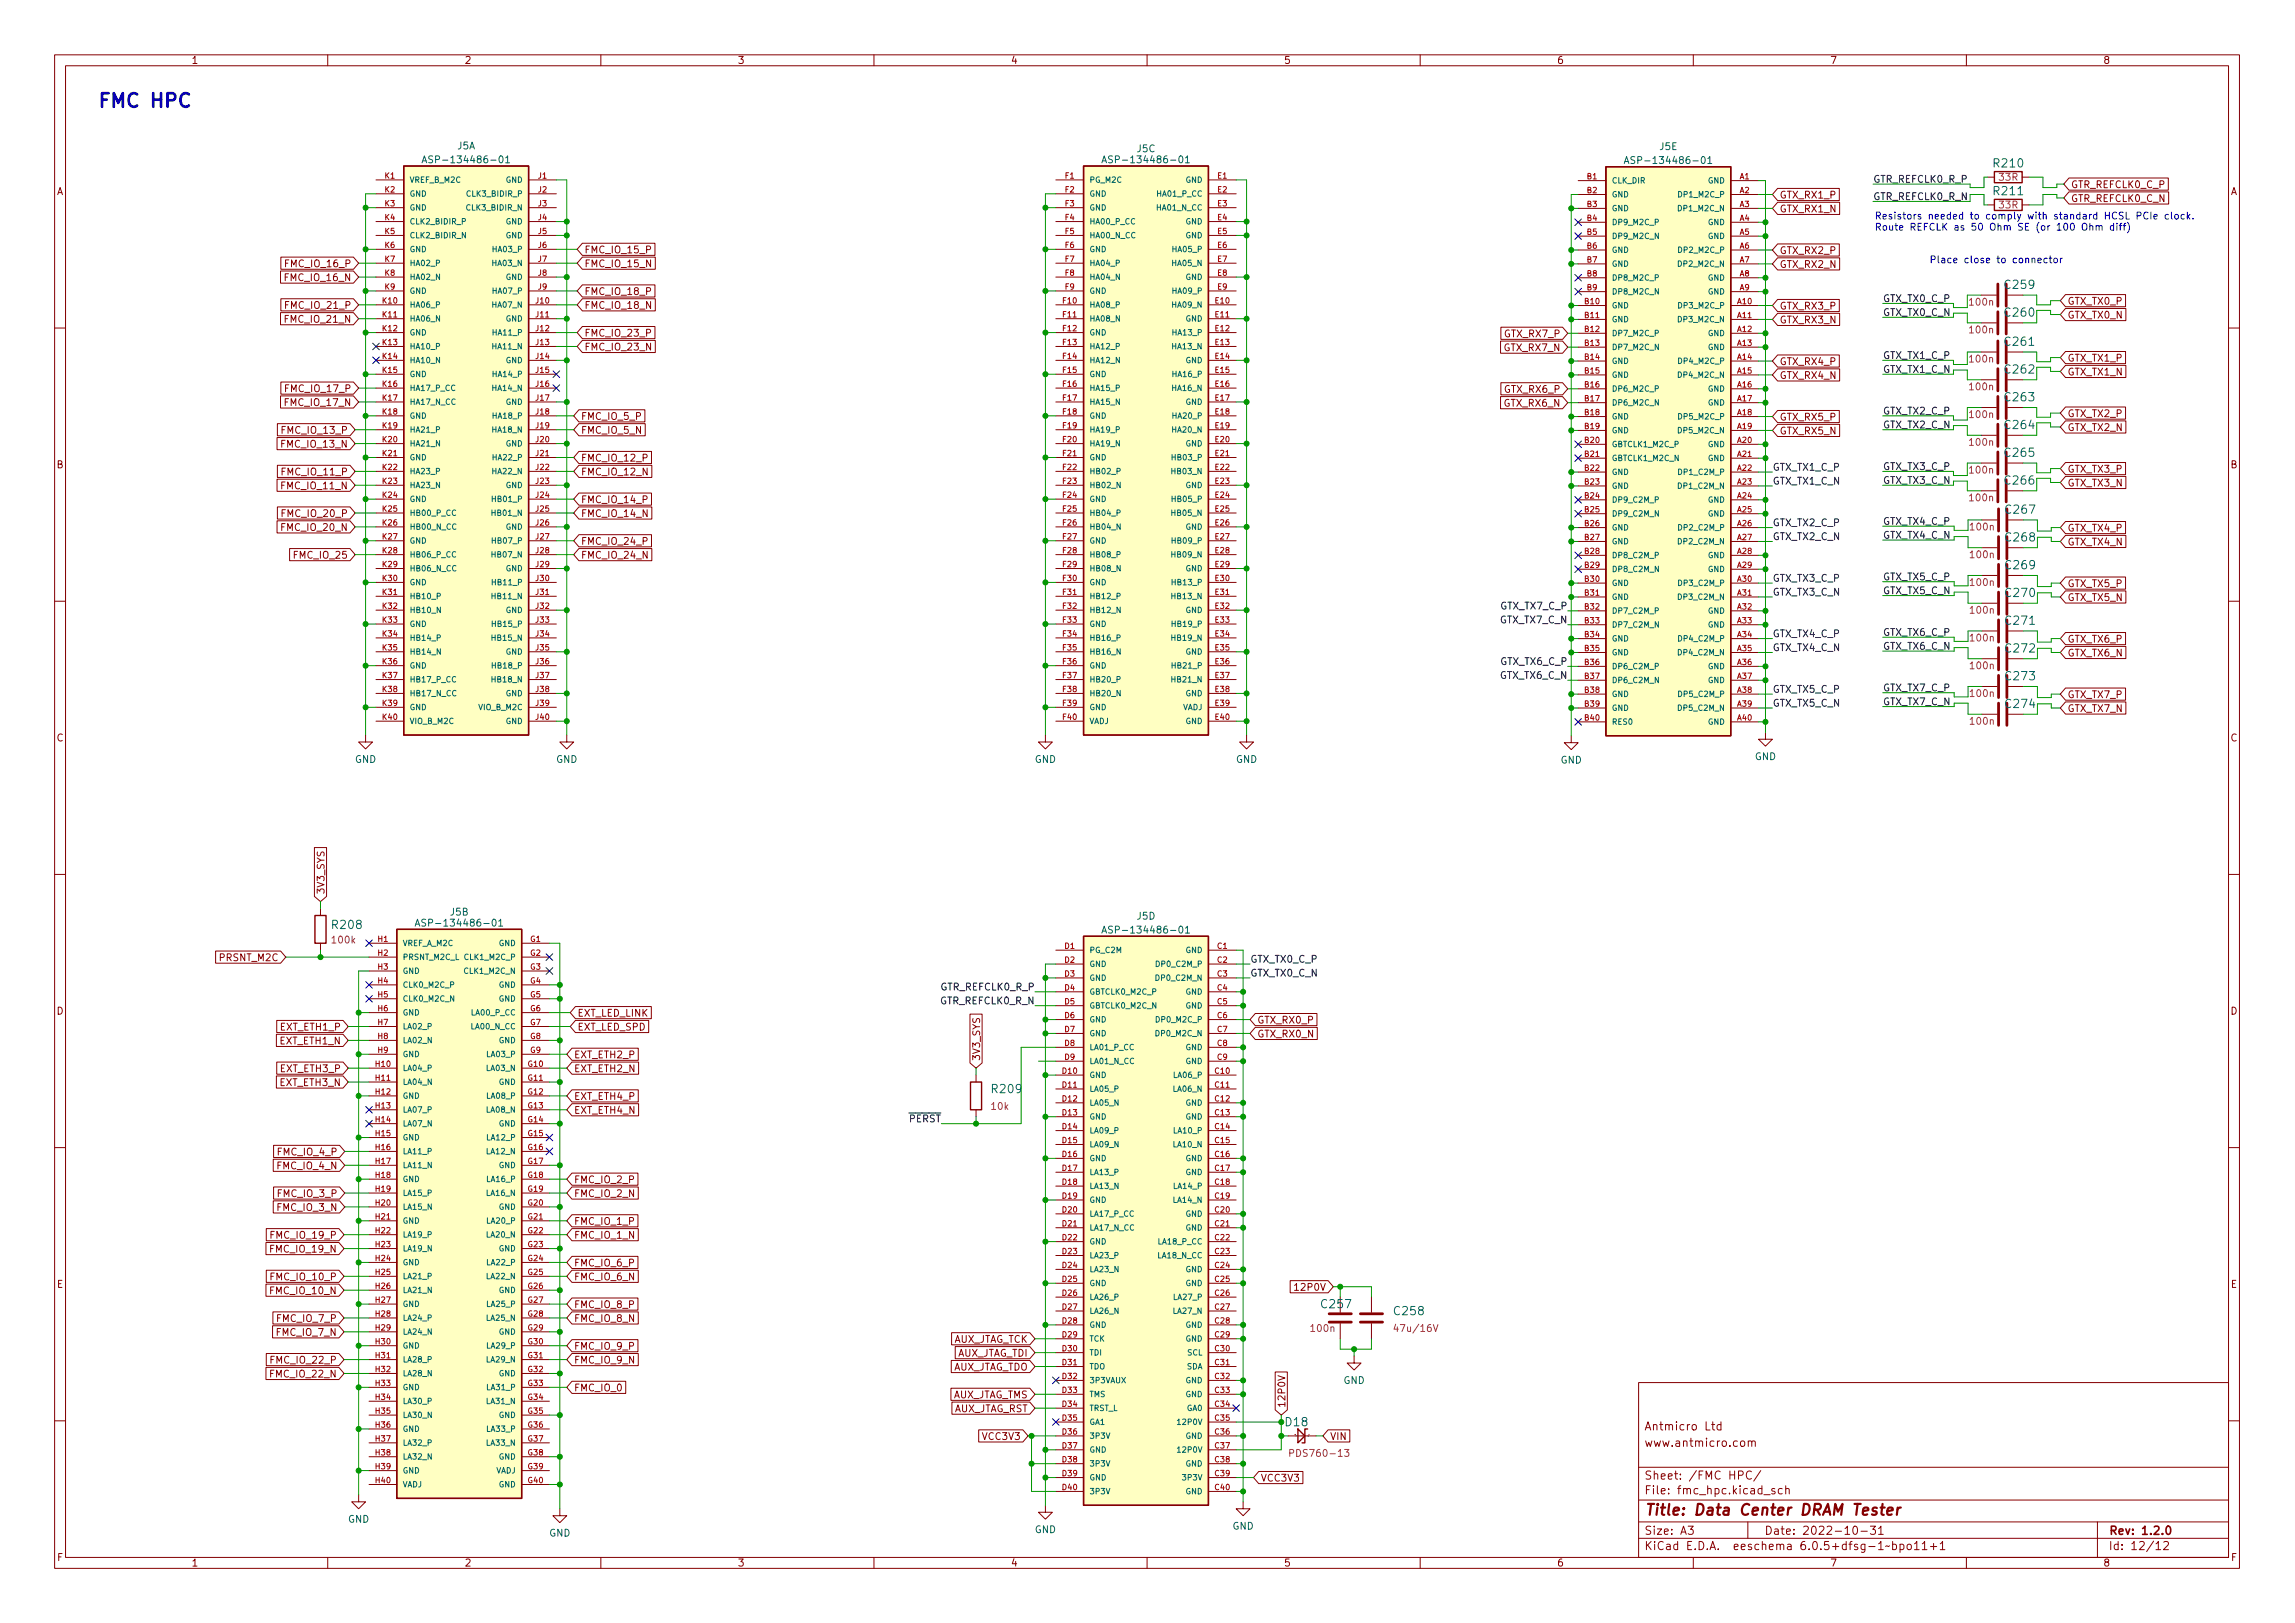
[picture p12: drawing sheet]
<svg xmlns="http://www.w3.org/2000/svg" width="420mm" height="297mm" viewBox="0 0 420 297" stroke-linecap="round" stroke-linejoin="round" font-family="sans-serif">
<defs><g id="words">
<text font-size="3.5" fill="#0000c2" x="17.8" y="19.7">FMC HPC</text>
<text font-size="2.8" fill="#840000" x="301" y="277.3">Title: Data Center DRAM Tester</text>
<g font-size="2.1" fill="#006464">
<text x="365.1" y="35.7">R211</text>
<text x="365.1" y="30.6">R210</text>
<text x="367.2" y="52.9">C259</text>
<text x="367.2" y="57.9">C260</text>
<text x="367.2" y="63.3">C261</text>
<text x="367.2" y="68.4">C262</text>
<text x="367.2" y="73.4">C263</text>
<text x="367.2" y="83.6">C265</text>
<text x="367.2" y="78.5">C264</text>
<text x="367.2" y="88.7">C266</text>
<text x="367.3" y="94">C267</text>
<text x="367.3" y="99.1">C268</text>
<text x="367.3" y="104.2">C269</text>
<text x="367.3" y="109.3">C270</text>
<text x="367.3" y="114.3">C271</text>
<text x="367.3" y="119.4">C272</text>
<text x="367.3" y="124.5">C273</text>
<text x="367.3" y="129.6">C274</text>
<text x="61" y="170">R208</text>
<text x="181.7" y="200.1">R209</text>
<text x="242.1" y="239.4">C257</text>
<text x="255.4" y="240.7">C258</text>
<text x="235.4" y="261">D18</text>
</g>
<g font-size="2.1" fill="#840000">
<text x="301" y="261.8">Antmicro Ltd</text>
<text x="301" y="264.8">www.antmicro.com</text>
<text x="301" y="273.5">File: fmc_hpc.kicad_sch</text>
<text x="301" y="270.8">Sheet: /FMC HPC/</text>
<text x="301" y="280.9">Size: A3</text>
<text x="323" y="280.9">Date: 2022-10-31</text>
<text x="386" y="280.9">Rev: 1.2.0</text>
<text x="301" y="283.7">KiCad E.D.A. eeschema 6.0.5+dfsg-1~bpo11+1</text>
<text x="386" y="283.7">Id: 12/12</text>
</g>
<g font-size="1.8" fill="#840000">
<text x="35" y="11.7">1</text>
<text x="85" y="11.7">2</text>
<text x="135" y="11.7">3</text>
<text x="185" y="11.7">4</text>
<text x="235" y="11.7">5</text>
<text x="285" y="11.7">6</text>
<text x="335" y="11.7">7</text>
<text x="385" y="11.7">8</text>
<text x="10.3" y="35.7">A</text>
<text x="379.1" y="34.4">GTR_REFCLK0_C_P</text>
<text x="408.3" y="35.7">A</text>
<text x="325.8" y="38.9">GTX_RX1_N</text>
<text x="325.8" y="36.3">GTX_RX1_P</text>
<text x="379.1" y="37">GTR_REFCLK0_C_N</text>
<text x="106.9" y="46.4">FMC_IO_15_P</text>
<text x="325.8" y="46.5">GTX_RX2_P</text>
<text x="52.5" y="51.4">FMC_IO_16_N</text>
<text x="52.6" y="48.9">FMC_IO_16_P</text>
<text x="106.9" y="54">FMC_IO_18_P</text>
<text x="106.9" y="48.9">FMC_IO_15_N</text>
<text x="325.8" y="49">GTX_RX2_N</text>
<text x="52.5" y="59.1">FMC_IO_21_N</text>
<text x="52.6" y="56.5">FMC_IO_21_P</text>
<text x="106.9" y="56.5">FMC_IO_18_N</text>
<text x="325.8" y="59.2">GTX_RX3_N</text>
<text x="325.8" y="56.6">GTX_RX3_P</text>
<text x="378.5" y="58.3">GTX_TX0_N</text>
<text x="378.5" y="55.8">GTX_TX0_P</text>
<text x="106.9" y="64.1">FMC_IO_23_N</text>
<text x="106.9" y="61.6">FMC_IO_23_P</text>
<text x="275.4" y="64.3">GTX_RX7_N</text>
<text x="275.5" y="61.7">GTX_RX7_P</text>
<text x="52.6" y="71.8">FMC_IO_17_P</text>
<text x="275.5" y="71.9">GTX_RX6_P</text>
<text x="325.8" y="69.3">GTX_RX4_N</text>
<text x="325.8" y="66.8">GTX_RX4_P</text>
<text x="378.5" y="68.7">GTX_TX1_N</text>
<text x="378.5" y="66.2">GTX_TX1_P</text>
<text x="52.5" y="74.3">FMC_IO_17_N</text>
<text x="106.3" y="76.8">FMC_IO_5_P</text>
<text x="275.4" y="74.4">GTX_RX6_N</text>
<text x="325.8" y="77">GTX_RX5_P</text>
<text x="378.5" y="76.3">GTX_TX2_P</text>
<text x="51.9" y="81.9">FMC_IO_13_N</text>
<text x="52" y="79.4">FMC_IO_13_P</text>
<text x="106.3" y="79.4">FMC_IO_5_N</text>
<text x="325.8" y="79.5">GTX_RX5_N</text>
<text x="378.5" y="78.9">GTX_TX2_N</text>
<text x="10.3" y="85.7">B</text>
<text x="51.9" y="89.5">FMC_IO_11_N</text>
<text x="52" y="87">FMC_IO_11_P</text>
<text x="106.3" y="84.5">FMC_IO_12_P</text>
<text x="106.3" y="87">FMC_IO_12_N</text>
<text x="378.5" y="86.5">GTX_TX3_P</text>
<text x="378.5" y="89">GTX_TX3_N</text>
<text x="408.3" y="85.7">B</text>
<text x="52" y="94.6">FMC_IO_20_P</text>
<text x="106.3" y="92.1">FMC_IO_14_P</text>
<text x="106.3" y="94.6">FMC_IO_14_N</text>
<text x="51.9" y="97.2">FMC_IO_20_N</text>
<text x="106.3" y="99.7">FMC_IO_24_P</text>
<text x="378.5" y="97.3">GTX_TX4_P</text>
<text x="378.5" y="99.8">GTX_TX4_N</text>
<text x="54.1" y="102.2">FMC_IO_25</text>
<text x="106.3" y="102.2">FMC_IO_24_N</text>
<text x="378.5" y="107.4">GTX_TX5_P</text>
<text x="378.5" y="110">GTX_TX5_N</text>
<text x="378.5" y="117.6">GTX_TX6_P</text>
<text x="378.5" y="120.1">GTX_TX6_N</text>
<text x="378.5" y="130.3">GTX_TX7_N</text>
<text x="378.5" y="127.8">GTX_TX7_P</text>
<text x="10.3" y="135.7">C</text>
<text x="408.3" y="135.7">C</text>
<text x="59.4" y="163.7" transform="rotate(-90 59.4 163.7)">3V3_SYS</text>
<text x="40.3" y="175.9">PRSNT_M2C</text>
<text x="10.3" y="185.7">D</text>
<text x="408.3" y="185.7">D</text>
<text x="51.3" y="191.1">EXT_ETH1_N</text>
<text x="51.4" y="188.6">EXT_ETH1_P</text>
<text x="105.7" y="186.1">EXT_LED_LINK</text>
<text x="105.7" y="188.6">EXT_LED_SPD</text>
<text x="230.1" y="187.3">GTX_RX0_P</text>
<text x="230.1" y="189.9">GTX_RX0_N</text>
<text x="51.4" y="196.2">EXT_ETH3_P</text>
<text x="105" y="196.2">EXT_ETH2_N</text>
<text x="105" y="193.7">EXT_ETH2_P</text>
<text x="179.4" y="194.2" transform="rotate(-90 179.4 194.2)">3V3_SYS</text>
<text x="51.3" y="198.8">EXT_ETH3_N</text>
<text x="105" y="203.8">EXT_ETH4_N</text>
<text x="105" y="201.3">EXT_ETH4_P</text>
<text x="50.9" y="214">FMC_IO_4_N</text>
<text x="51" y="211.5">FMC_IO_4_P</text>
<text x="50.9" y="221.6">FMC_IO_3_N</text>
<text x="51" y="219.1">FMC_IO_3_P</text>
<text x="105" y="219.1">FMC_IO_2_N</text>
<text x="105" y="216.5">FMC_IO_2_P</text>
<text x="49.9" y="226.7">FMC_IO_19_P</text>
<text x="105" y="224.2">FMC_IO_1_P</text>
<text x="105" y="226.7">FMC_IO_1_N</text>
<text x="49.8" y="229.2">FMC_IO_19_N</text>
<text x="105" y="231.8">FMC_IO_6_P</text>
<text x="10.4" y="235.7">E</text>
<text x="49.8" y="236.9">FMC_IO_10_N</text>
<text x="49.9" y="234.3">FMC_IO_10_P</text>
<text x="105" y="234.3">FMC_IO_6_N</text>
<text x="105" y="239.4">FMC_IO_8_P</text>
<text x="237.5" y="236.2">12P0V</text>
<text x="408.4" y="235.7">E</text>
<text x="50.8" y="244.5">FMC_IO_7_N</text>
<text x="50.9" y="241.9">FMC_IO_7_P</text>
<text x="105" y="241.9">FMC_IO_8_N</text>
<text x="174.2" y="245.7">AUX_JTAG_TCK</text>
<text x="49.9" y="249.6">FMC_IO_22_P</text>
<text x="105" y="247">FMC_IO_9_P</text>
<text x="105" y="249.6">FMC_IO_9_N</text>
<text x="174.1" y="250.8">AUX_JTAG_TDO</text>
<text x="174.9" y="248.3">AUX_JTAG_TDI</text>
<text x="49.8" y="252.1">FMC_IO_22_N</text>
<text x="105" y="254.6">FMC_IO_0</text>
<text x="174.1" y="255.9">AUX_JTAG_TMS</text>
<text x="235.3" y="257.7" transform="rotate(-90 235.3 257.7)">12P0V</text>
<text x="174.3" y="258.4">AUX_JTAG_RST</text>
<text x="180.1" y="263.5">VCC3V3</text>
<text x="243.5" y="263.5">VIN</text>
<text x="230.8" y="271.1">VCC3V3</text>
<text x="10.4" y="285.7">F</text>
<text x="35" y="286.7">1</text>
<text x="85" y="286.7">2</text>
<text x="135" y="286.7">3</text>
<text x="185" y="286.7">4</text>
<text x="235" y="286.7">5</text>
<text x="285" y="286.7">6</text>
<text x="335" y="286.7">7</text>
<text x="385" y="286.7">8</text>
<text x="408.4" y="285.7">F</text>
</g>
<g font-size="1.8" fill="#006464">
<text x="79" y="29.9">ASP-134486-01</text>
<text x="83.7" y="27.3">J5A</text>
<text x="203.5" y="29.9">ASP-134486-01</text>
<text x="208.2" y="27.8">J5C</text>
<text x="299.1" y="30">ASP-134486-01</text>
<text x="303.9" y="27.5">J5E</text>
<text x="65" y="139.6">GND</text>
<text x="101.8" y="139.6">GND</text>
<text x="189.4" y="139.6">GND</text>
<text x="226.3" y="139.6">GND</text>
<text x="285.7" y="139.7">GND</text>
<text x="321.2" y="139.1">GND</text>
<text x="82.5" y="167.5">J5B</text>
<text x="77.7" y="169.6">ASP-134486-01</text>
<text x="203.5" y="170.8">ASP-134486-01</text>
<text x="208.2" y="168.3">J5D</text>
<text x="245.9" y="253.3">GND</text>
<text x="63.7" y="278.7">GND</text>
<text x="100.5" y="281.2">GND</text>
<text x="189.4" y="280.6">GND</text>
<text x="225.6" y="279.9">GND</text>
</g>
<g font-size="1.8" fill="#0f0f0f">
<text x="342.9" y="33.4">GTR_REFCLK0_R_P</text>
<text x="342.9" y="36.6">GTR_REFCLK0_R_N</text>
<text x="344.7" y="57.8">GTX_TX0_C_N</text>
<text x="344.7" y="55.3">GTX_TX0_C_P</text>
<text x="344.7" y="65.7">GTX_TX1_C_P</text>
<text x="344.7" y="68.2">GTX_TX1_C_N</text>
<text x="344.7" y="75.8">GTX_TX2_C_P</text>
<text x="344.7" y="78.4">GTX_TX2_C_N</text>
<text x="324.5" y="88.7">GTX_TX1_C_N</text>
<text x="324.5" y="86.1">GTX_TX1_C_P</text>
<text x="344.7" y="86">GTX_TX3_C_P</text>
<text x="344.7" y="88.5">GTX_TX3_C_N</text>
<text x="324.5" y="96.3">GTX_TX2_C_P</text>
<text x="324.5" y="98.8">GTX_TX2_C_N</text>
<text x="344.7" y="98.6">GTX_TX4_C_N</text>
<text x="344.7" y="96">GTX_TX4_C_P</text>
<text x="324.5" y="106.5">GTX_TX3_C_P</text>
<text x="344.7" y="106.2">GTX_TX5_C_P</text>
<text x="274.7" y="111.5">GTX_TX7_C_P</text>
<text x="324.5" y="109">GTX_TX3_C_N</text>
<text x="344.7" y="108.7">GTX_TX5_C_N</text>
<text x="274.6" y="114.1">GTX_TX7_C_N</text>
<text x="324.5" y="116.6">GTX_TX4_C_P</text>
<text x="324.5" y="119.2">GTX_TX4_C_N</text>
<text x="344.7" y="118.9">GTX_TX6_C_N</text>
<text x="344.7" y="116.4">GTX_TX6_C_P</text>
<text x="274.6" y="124.2">GTX_TX6_C_N</text>
<text x="274.7" y="121.7">GTX_TX6_C_P</text>
<text x="324.5" y="129.3">GTX_TX5_C_N</text>
<text x="324.5" y="126.8">GTX_TX5_C_P</text>
<text x="344.7" y="126.5">GTX_TX7_C_P</text>
<text x="344.7" y="129.1">GTX_TX7_C_N</text>
<text x="228.9" y="176.2">GTX_TX0_C_P</text>
<text x="228.9" y="178.7">GTX_TX0_C_N</text>
<text x="172.1" y="183.8">GTR_REFCLK0_R_N</text>
<text x="172.2" y="181.3">GTR_REFCLK0_R_P</text>
<text x="165.1" y="205.4">~{PERST}</text>
</g>
<g font-size="1.8" fill="#840084">
<text x="366" y="33.1">33R</text>
<text x="366" y="38.1">33R</text>
<text x="360.7" y="55.9">100n</text>
<text x="360.7" y="61">100n</text>
<text x="360.7" y="66.3">100n</text>
<text x="360.7" y="71.4">100n</text>
<text x="360.7" y="76.5">100n</text>
<text x="360.7" y="81.6">100n</text>
<text x="360.7" y="86.7">100n</text>
<text x="360.7" y="91.7">100n</text>
<text x="360.8" y="97.1">100n</text>
<text x="360.8" y="107.2">100n</text>
<text x="360.8" y="102.1">100n</text>
<text x="360.8" y="112.3">100n</text>
<text x="360.8" y="117.4">100n</text>
<text x="360.8" y="122.5">100n</text>
<text x="360.8" y="127.5">100n</text>
<text x="360.8" y="132.6">100n</text>
<text x="60.9" y="172.7">100k</text>
<text x="181.6" y="203.1">10k</text>
<text x="240.1" y="243.7">100n</text>
<text x="255.8" y="243.7">47u/16V</text>
<text x="236.9" y="266.6">PDS760-13</text>
</g>
<g font-size="1.8" fill="#0000c2">
<text x="343.2" y="40.1">Resistors needed to comply with standard HCSL PCIe clock.</text>
<text x="343.2" y="42.2">Route REFCLK as 50 Ohm SE (or 100 Ohm diff)</text>
<text x="353.2" y="48.2">Place close to connector</text>
</g>
<g font-size="1.4" fill="#a90000">
<text x="70.5" y="32.7">K1</text>
<text x="70.5" y="35.2">K2</text>
<text x="98.5" y="32.7">J1</text>
<text x="98.5" y="35.2">J2</text>
<text x="195" y="32.7">F1</text>
<text x="195" y="35.2">F2</text>
<text x="222.9" y="32.7">E1</text>
<text x="222.9" y="35.2">E2</text>
<text x="290.6" y="32.8">B1</text>
<text x="290.6" y="35.3">B2</text>
<text x="318.5" y="32.8">A1</text>
<text x="318.5" y="35.3">A2</text>
<text x="70.5" y="37.8">K3</text>
<text x="70.5" y="40.3">K4</text>
<text x="98.5" y="37.8">J3</text>
<text x="98.5" y="40.3">J4</text>
<text x="195" y="37.8">F3</text>
<text x="195" y="40.3">F4</text>
<text x="222.9" y="37.8">E3</text>
<text x="222.9" y="40.3">E4</text>
<text x="290.6" y="37.9">B3</text>
<text x="290.6" y="40.4">B4</text>
<text x="318.5" y="37.9">A3</text>
<text x="318.5" y="40.4">A4</text>
<text x="70.5" y="42.8">K5</text>
<text x="70.5" y="45.4">K6</text>
<text x="70.5" y="47.9">K7</text>
<text x="98.5" y="42.8">J5</text>
<text x="98.5" y="45.4">J6</text>
<text x="98.5" y="47.9">J7</text>
<text x="195" y="42.8">F5</text>
<text x="195" y="45.4">F6</text>
<text x="195" y="47.9">F7</text>
<text x="222.9" y="42.8">E5</text>
<text x="222.9" y="45.4">E6</text>
<text x="222.9" y="47.9">E7</text>
<text x="290.6" y="43">B5</text>
<text x="290.6" y="45.5">B6</text>
<text x="318.5" y="43">A5</text>
<text x="318.5" y="45.5">A6</text>
<text x="70.5" y="50.5">K8</text>
<text x="70.5" y="53">K9</text>
<text x="98.5" y="50.5">J8</text>
<text x="98.5" y="53">J9</text>
<text x="195" y="50.5">F8</text>
<text x="195" y="53">F9</text>
<text x="222.9" y="50.5">E8</text>
<text x="222.9" y="53">E9</text>
<text x="290.6" y="48">B7</text>
<text x="290.6" y="50.6">B8</text>
<text x="290.6" y="53.1">B9</text>
<text x="318.5" y="48">A7</text>
<text x="318.5" y="50.6">A8</text>
<text x="318.5" y="53.1">A9</text>
<text x="70.1" y="55.5">K10</text>
<text x="70.1" y="58.1">K11</text>
<text x="98.1" y="55.5">J10</text>
<text x="98.1" y="58.1">J11</text>
<text x="194.6" y="55.5">F10</text>
<text x="194.6" y="58.1">F11</text>
<text x="222.5" y="55.5">E10</text>
<text x="222.5" y="58.1">E11</text>
<text x="290.2" y="55.7">B10</text>
<text x="290.2" y="58.2">B11</text>
<text x="318.1" y="55.7">A10</text>
<text x="318.1" y="58.2">A11</text>
<text x="70.1" y="60.6">K12</text>
<text x="70.1" y="63.2">K13</text>
<text x="70.1" y="65.7">K14</text>
<text x="98.1" y="60.6">J12</text>
<text x="98.1" y="63.2">J13</text>
<text x="98.1" y="65.7">J14</text>
<text x="194.6" y="60.6">F12</text>
<text x="194.6" y="63.2">F13</text>
<text x="194.6" y="65.7">F14</text>
<text x="222.5" y="60.6">E12</text>
<text x="222.5" y="63.2">E13</text>
<text x="222.5" y="65.7">E14</text>
<text x="290.2" y="60.7">B12</text>
<text x="290.2" y="63.3">B13</text>
<text x="290.2" y="65.8">B14</text>
<text x="318.1" y="60.7">A12</text>
<text x="318.1" y="63.3">A13</text>
<text x="318.1" y="65.8">A14</text>
<text x="70.1" y="68.2">K15</text>
<text x="70.1" y="70.8">K16</text>
<text x="98.1" y="68.2">J15</text>
<text x="98.1" y="70.8">J16</text>
<text x="194.6" y="68.2">F15</text>
<text x="194.6" y="70.8">F16</text>
<text x="222.5" y="68.2">E15</text>
<text x="222.5" y="70.8">E16</text>
<text x="290.2" y="68.4">B15</text>
<text x="290.2" y="70.9">B16</text>
<text x="318.1" y="68.4">A15</text>
<text x="318.1" y="70.9">A16</text>
<text x="70.1" y="73.3">K17</text>
<text x="70.1" y="75.9">K18</text>
<text x="98.1" y="73.3">J17</text>
<text x="98.1" y="75.9">J18</text>
<text x="194.6" y="73.3">F17</text>
<text x="194.6" y="75.9">F18</text>
<text x="222.5" y="73.3">E17</text>
<text x="222.5" y="75.9">E18</text>
<text x="290.2" y="73.4">B17</text>
<text x="290.2" y="76">B18</text>
<text x="318.1" y="73.4">A17</text>
<text x="318.1" y="76">A18</text>
<text x="70.1" y="78.4">K19</text>
<text x="70.1" y="80.9">K20</text>
<text x="70.1" y="83.5">K21</text>
<text x="98.1" y="78.4">J19</text>
<text x="98.1" y="80.9">J20</text>
<text x="98.1" y="83.5">J21</text>
<text x="194.6" y="78.4">F19</text>
<text x="194.6" y="80.9">F20</text>
<text x="194.6" y="83.5">F21</text>
<text x="222.5" y="78.4">E19</text>
<text x="222.5" y="80.9">E20</text>
<text x="222.5" y="83.5">E21</text>
<text x="290.2" y="78.5">B19</text>
<text x="290.2" y="81.1">B20</text>
<text x="290.2" y="83.6">B21</text>
<text x="318.1" y="78.5">A19</text>
<text x="318.1" y="81.1">A20</text>
<text x="318.1" y="83.6">A21</text>
<text x="70.1" y="86">K22</text>
<text x="70.1" y="88.6">K23</text>
<text x="98.1" y="86">J22</text>
<text x="98.1" y="88.6">J23</text>
<text x="194.6" y="86">F22</text>
<text x="194.6" y="88.6">F23</text>
<text x="222.5" y="86">E22</text>
<text x="222.5" y="88.6">E23</text>
<text x="290.2" y="86.1">B22</text>
<text x="290.2" y="88.7">B23</text>
<text x="318.1" y="86.1">A22</text>
<text x="318.1" y="88.7">A23</text>
<text x="70.1" y="91.1">K24</text>
<text x="70.1" y="93.6">K25</text>
<text x="98.1" y="91.1">J24</text>
<text x="98.1" y="93.6">J25</text>
<text x="194.6" y="91.1">F24</text>
<text x="194.6" y="93.6">F25</text>
<text x="222.5" y="91.1">E24</text>
<text x="222.5" y="93.6">E25</text>
<text x="290.2" y="91.2">B24</text>
<text x="290.2" y="93.8">B25</text>
<text x="318.1" y="91.2">A24</text>
<text x="318.1" y="93.8">A25</text>
<text x="70.1" y="96.2">K26</text>
<text x="70.1" y="98.7">K27</text>
<text x="70.1" y="101.3">K28</text>
<text x="98.1" y="96.2">J26</text>
<text x="98.1" y="98.7">J27</text>
<text x="98.1" y="101.3">J28</text>
<text x="194.6" y="96.2">F26</text>
<text x="194.6" y="98.7">F27</text>
<text x="194.6" y="101.3">F28</text>
<text x="222.5" y="96.2">E26</text>
<text x="222.5" y="98.7">E27</text>
<text x="222.5" y="101.3">E28</text>
<text x="290.2" y="96.3">B26</text>
<text x="290.2" y="98.8">B27</text>
<text x="290.2" y="101.4">B28</text>
<text x="318.1" y="96.3">A26</text>
<text x="318.1" y="98.8">A27</text>
<text x="318.1" y="101.4">A28</text>
<text x="70.1" y="103.8">K29</text>
<text x="70.1" y="106.3">K30</text>
<text x="98.1" y="103.8">J29</text>
<text x="98.1" y="106.3">J30</text>
<text x="194.6" y="103.8">F29</text>
<text x="194.6" y="106.3">F30</text>
<text x="222.5" y="103.8">E29</text>
<text x="222.5" y="106.3">E30</text>
<text x="290.2" y="103.9">B29</text>
<text x="290.2" y="106.5">B30</text>
<text x="318.1" y="103.9">A29</text>
<text x="318.1" y="106.5">A30</text>
<text x="70.1" y="108.9">K31</text>
<text x="70.1" y="111.4">K32</text>
<text x="70.1" y="114">K33</text>
<text x="98.1" y="108.9">J31</text>
<text x="98.1" y="111.4">J32</text>
<text x="98.1" y="114">J33</text>
<text x="194.6" y="108.9">F31</text>
<text x="194.6" y="111.4">F32</text>
<text x="194.6" y="114">F33</text>
<text x="222.5" y="108.9">E31</text>
<text x="222.5" y="111.4">E32</text>
<text x="222.5" y="114">E33</text>
<text x="290.2" y="109">B31</text>
<text x="290.2" y="111.5">B32</text>
<text x="318.1" y="109">A31</text>
<text x="318.1" y="111.5">A32</text>
<text x="70.1" y="116.5">K34</text>
<text x="70.1" y="119">K35</text>
<text x="98.1" y="116.5">J34</text>
<text x="98.1" y="119">J35</text>
<text x="194.6" y="116.5">F34</text>
<text x="194.6" y="119">F35</text>
<text x="222.5" y="116.5">E34</text>
<text x="222.5" y="119">E35</text>
<text x="290.2" y="114.1">B33</text>
<text x="290.2" y="116.6">B34</text>
<text x="290.2" y="119.2">B35</text>
<text x="318.1" y="114.1">A33</text>
<text x="318.1" y="116.6">A34</text>
<text x="318.1" y="119.2">A35</text>
<text x="70.1" y="121.6">K36</text>
<text x="70.1" y="124.1">K37</text>
<text x="98.1" y="121.6">J36</text>
<text x="98.1" y="124.1">J37</text>
<text x="194.6" y="121.6">F36</text>
<text x="194.6" y="124.1">F37</text>
<text x="222.5" y="121.6">E36</text>
<text x="222.5" y="124.1">E37</text>
<text x="290.2" y="121.7">B36</text>
<text x="290.2" y="124.2">B37</text>
<text x="318.1" y="121.7">A36</text>
<text x="318.1" y="124.2">A37</text>
<text x="70.1" y="126.7">K38</text>
<text x="70.1" y="129.2">K39</text>
<text x="70.1" y="131.7">K40</text>
<text x="98.1" y="126.7">J38</text>
<text x="98.1" y="129.2">J39</text>
<text x="98.1" y="131.7">J40</text>
<text x="194.6" y="126.7">F38</text>
<text x="194.6" y="129.2">F39</text>
<text x="194.6" y="131.7">F40</text>
<text x="222.5" y="126.7">E38</text>
<text x="222.5" y="129.2">E39</text>
<text x="222.5" y="131.7">E40</text>
<text x="290.2" y="126.8">B38</text>
<text x="290.2" y="129.3">B39</text>
<text x="290.2" y="131.9">B40</text>
<text x="318.1" y="126.8">A38</text>
<text x="318.1" y="129.3">A39</text>
<text x="318.1" y="131.9">A40</text>
<text x="69.2" y="172.4">H1</text>
<text x="97.1" y="172.4">G1</text>
<text x="194.9" y="173.6">D1</text>
<text x="222.9" y="173.6">C1</text>
<text x="69.2" y="174.9">H2</text>
<text x="69.2" y="177.5">H3</text>
<text x="69.2" y="180">H4</text>
<text x="97.1" y="174.9">G2</text>
<text x="97.1" y="177.5">G3</text>
<text x="97.1" y="180">G4</text>
<text x="194.9" y="176.2">D2</text>
<text x="194.9" y="178.7">D3</text>
<text x="222.9" y="176.2">C2</text>
<text x="222.9" y="178.7">C3</text>
<text x="69.2" y="182.5">H5</text>
<text x="69.2" y="185.1">H6</text>
<text x="97.1" y="182.5">G5</text>
<text x="97.1" y="185.1">G6</text>
<text x="194.9" y="181.3">D4</text>
<text x="194.9" y="183.8">D5</text>
<text x="222.9" y="181.3">C4</text>
<text x="222.9" y="183.8">C5</text>
<text x="69.2" y="187.6">H7</text>
<text x="69.2" y="190.2">H8</text>
<text x="97.1" y="187.6">G7</text>
<text x="97.1" y="190.2">G8</text>
<text x="194.9" y="186.3">D6</text>
<text x="194.9" y="188.9">D7</text>
<text x="194.9" y="191.4">D8</text>
<text x="222.9" y="186.3">C6</text>
<text x="222.9" y="188.9">C7</text>
<text x="222.9" y="191.4">C8</text>
<text x="68.8" y="195.2">H10</text>
<text x="68.8" y="197.8">H11</text>
<text x="69.2" y="192.7">H9</text>
<text x="96.7" y="195.2">G10</text>
<text x="96.7" y="197.8">G11</text>
<text x="97.1" y="192.7">G9</text>
<text x="194.5" y="196.5">D10</text>
<text x="194.9" y="194">D9</text>
<text x="222.5" y="196.5">C10</text>
<text x="222.9" y="194">C9</text>
<text x="68.8" y="200.3">H12</text>
<text x="68.8" y="202.9">H13</text>
<text x="96.7" y="200.3">G12</text>
<text x="96.7" y="202.9">G13</text>
<text x="194.5" y="199">D11</text>
<text x="194.5" y="201.6">D12</text>
<text x="222.5" y="199">C11</text>
<text x="222.5" y="201.6">C12</text>
<text x="68.8" y="205.4">H14</text>
<text x="68.8" y="207.9">H15</text>
<text x="96.7" y="205.4">G14</text>
<text x="96.7" y="207.9">G15</text>
<text x="194.5" y="204.1">D13</text>
<text x="194.5" y="206.7">D14</text>
<text x="194.5" y="209.2">D15</text>
<text x="222.5" y="204.1">C13</text>
<text x="222.5" y="206.7">C14</text>
<text x="222.5" y="209.2">C15</text>
<text x="68.8" y="210.5">H16</text>
<text x="68.8" y="213">H17</text>
<text x="68.8" y="215.6">H18</text>
<text x="96.7" y="210.5">G16</text>
<text x="96.7" y="213">G17</text>
<text x="96.7" y="215.6">G18</text>
<text x="194.5" y="211.7">D16</text>
<text x="194.5" y="214.3">D17</text>
<text x="222.5" y="211.7">C16</text>
<text x="222.5" y="214.3">C17</text>
<text x="68.8" y="218.1">H19</text>
<text x="68.8" y="220.6">H20</text>
<text x="96.7" y="218.1">G19</text>
<text x="96.7" y="220.6">G20</text>
<text x="194.5" y="216.8">D18</text>
<text x="194.5" y="219.4">D19</text>
<text x="194.5" y="221.9">D20</text>
<text x="222.5" y="216.8">C18</text>
<text x="222.5" y="219.4">C19</text>
<text x="222.5" y="221.9">C20</text>
<text x="68.8" y="223.2">H21</text>
<text x="68.8" y="225.7">H22</text>
<text x="96.7" y="223.2">G21</text>
<text x="96.7" y="225.7">G22</text>
<text x="194.5" y="224.4">D21</text>
<text x="194.5" y="227">D22</text>
<text x="222.5" y="224.4">C21</text>
<text x="222.5" y="227">C22</text>
<text x="68.8" y="228.3">H23</text>
<text x="68.8" y="230.8">H24</text>
<text x="68.8" y="233.3">H25</text>
<text x="96.7" y="228.3">G23</text>
<text x="96.7" y="230.8">G24</text>
<text x="96.7" y="233.3">G25</text>
<text x="194.5" y="229.5">D23</text>
<text x="194.5" y="232.1">D24</text>
<text x="222.5" y="229.5">C23</text>
<text x="222.5" y="232.1">C24</text>
<text x="68.8" y="235.9">H26</text>
<text x="68.8" y="238.4">H27</text>
<text x="96.7" y="235.9">G26</text>
<text x="96.7" y="238.4">G27</text>
<text x="194.5" y="234.6">D25</text>
<text x="194.5" y="237.1">D26</text>
<text x="194.5" y="239.7">D27</text>
<text x="222.5" y="234.6">C25</text>
<text x="222.5" y="237.1">C26</text>
<text x="222.5" y="239.7">C27</text>
<text x="68.8" y="241">H28</text>
<text x="68.8" y="243.5">H29</text>
<text x="96.7" y="241">G28</text>
<text x="96.7" y="243.5">G29</text>
<text x="194.5" y="242.2">D28</text>
<text x="194.5" y="244.8">D29</text>
<text x="222.5" y="242.2">C28</text>
<text x="222.5" y="244.8">C29</text>
<text x="68.8" y="246">H30</text>
<text x="68.8" y="248.6">H31</text>
<text x="68.8" y="251.1">H32</text>
<text x="96.7" y="246">G30</text>
<text x="96.7" y="248.6">G31</text>
<text x="96.7" y="251.1">G32</text>
<text x="194.5" y="247.3">D30</text>
<text x="194.5" y="249.8">D31</text>
<text x="222.5" y="247.3">C30</text>
<text x="222.5" y="249.8">C31</text>
<text x="68.8" y="253.7">H33</text>
<text x="68.8" y="256.2">H34</text>
<text x="96.7" y="253.7">G33</text>
<text x="96.7" y="256.2">G34</text>
<text x="194.5" y="252.4">D32</text>
<text x="194.5" y="254.9">D33</text>
<text x="194.5" y="257.5">D34</text>
<text x="222.5" y="252.4">C32</text>
<text x="222.5" y="254.9">C33</text>
<text x="222.5" y="257.5">C34</text>
<text x="68.8" y="258.7">H35</text>
<text x="68.8" y="261.3">H36</text>
<text x="68.8" y="263.8">H37</text>
<text x="96.7" y="258.7">G35</text>
<text x="96.7" y="261.3">G36</text>
<text x="96.7" y="263.8">G37</text>
<text x="194.5" y="260">D35</text>
<text x="194.5" y="262.5">D36</text>
<text x="222.5" y="260">C35</text>
<text x="222.5" y="262.5">C36</text>
<text x="68.8" y="266.4">H38</text>
<text x="68.8" y="268.9">H39</text>
<text x="96.7" y="266.4">G38</text>
<text x="96.7" y="268.9">G39</text>
<text x="194.5" y="265.1">D37</text>
<text x="194.5" y="267.6">D38</text>
<text x="222.5" y="265.1">C37</text>
<text x="222.5" y="267.6">C38</text>
<text x="68.8" y="271.4">H40</text>
<text x="96.7" y="271.4">G40</text>
<text x="194.5" y="270.2">D39</text>
<text x="194.5" y="272.7">D40</text>
<text x="222.5" y="270.2">C39</text>
<text x="222.5" y="272.7">C40</text>
</g>
<g font-size="1.4" fill="#006464">
<text x="74.9" y="33.4">VREF_B_M2C</text>
<text x="74.9" y="36">GND</text>
<text x="85.7" y="36">CLK3_BIDIR_P</text>
<text x="92.6" y="33.4">GND</text>
<text x="199.4" y="33.4">PG_M2C</text>
<text x="199.4" y="36">GND</text>
<text x="212" y="36">HA01_P_CC</text>
<text x="217.1" y="33.4">GND</text>
<text x="295" y="33.6">CLK_DIR</text>
<text x="312.7" y="33.6">GND</text>
<text x="74.9" y="38.5">GND</text>
<text x="74.9" y="41.1">CLK2_BIDIR_P</text>
<text x="85.6" y="38.5">CLK3_BIDIR_N</text>
<text x="92.6" y="41.1">GND</text>
<text x="199.4" y="38.5">GND</text>
<text x="199.4" y="41.1">HA00_P_CC</text>
<text x="212" y="38.5">HA01_N_CC</text>
<text x="217.1" y="41.1">GND</text>
<text x="295" y="36.1">GND</text>
<text x="295" y="38.6">GND</text>
<text x="295" y="41.2">DP9_M2C_P</text>
<text x="307.5" y="38.6">DP1_M2C_N</text>
<text x="307.6" y="36.1">DP1_M2C_P</text>
<text x="312.7" y="41.2">GND</text>
<text x="74.9" y="43.6">CLK2_BIDIR_N</text>
<text x="74.9" y="46.1">GND</text>
<text x="90.4" y="46.1">HA03_P</text>
<text x="92.6" y="43.6">GND</text>
<text x="199.4" y="43.6">HA00_N_CC</text>
<text x="199.4" y="46.1">GND</text>
<text x="214.9" y="46.1">HA05_P</text>
<text x="217.1" y="43.6">GND</text>
<text x="295" y="43.7">DP9_M2C_N</text>
<text x="295" y="46.3">GND</text>
<text x="307.6" y="46.3">DP2_M2C_P</text>
<text x="312.7" y="43.7">GND</text>
<text x="74.9" y="48.7">HA02_P</text>
<text x="74.9" y="51.2">HA02_N</text>
<text x="74.9" y="53.8">GND</text>
<text x="90.3" y="48.7">HA03_N</text>
<text x="90.4" y="53.8">HA07_P</text>
<text x="92.6" y="51.2">GND</text>
<text x="199.4" y="48.7">HA04_P</text>
<text x="199.4" y="51.2">HA04_N</text>
<text x="199.4" y="53.8">GND</text>
<text x="214.8" y="48.7">HA05_N</text>
<text x="214.9" y="53.8">HA09_P</text>
<text x="217.1" y="51.2">GND</text>
<text x="295" y="48.8">GND</text>
<text x="295" y="51.3">DP8_M2C_P</text>
<text x="295" y="53.9">DP8_M2C_N</text>
<text x="307.5" y="48.8">DP2_M2C_N</text>
<text x="312.7" y="51.3">GND</text>
<text x="312.7" y="53.9">GND</text>
<text x="74.9" y="56.3">HA06_P</text>
<text x="74.9" y="58.8">HA06_N</text>
<text x="90.3" y="56.3">HA07_N</text>
<text x="92.6" y="58.8">GND</text>
<text x="199.4" y="56.3">HA08_P</text>
<text x="199.4" y="58.8">HA08_N</text>
<text x="214.8" y="56.3">HA09_N</text>
<text x="217.1" y="58.8">GND</text>
<text x="295" y="56.4">GND</text>
<text x="295" y="59">GND</text>
<text x="307.5" y="59">DP3_M2C_N</text>
<text x="307.6" y="56.4">DP3_M2C_P</text>
<text x="74.9" y="61.4">GND</text>
<text x="74.9" y="63.9">HA10_P</text>
<text x="90.3" y="63.9">HA11_N</text>
<text x="90.4" y="61.4">HA11_P</text>
<text x="199.4" y="61.4">GND</text>
<text x="199.4" y="63.9">HA12_P</text>
<text x="214.8" y="63.9">HA13_N</text>
<text x="214.9" y="61.4">HA13_P</text>
<text x="295" y="61.5">DP7_M2C_P</text>
<text x="295" y="64">DP7_M2C_N</text>
<text x="312.7" y="61.5">GND</text>
<text x="312.7" y="64">GND</text>
<text x="74.9" y="66.5">HA10_N</text>
<text x="74.9" y="69">GND</text>
<text x="74.9" y="71.5">HA17_P_CC</text>
<text x="90.3" y="71.5">HA14_N</text>
<text x="90.4" y="69">HA14_P</text>
<text x="92.6" y="66.5">GND</text>
<text x="199.4" y="66.5">HA12_N</text>
<text x="199.4" y="69">GND</text>
<text x="199.4" y="71.5">HA15_P</text>
<text x="214.8" y="71.5">HA16_N</text>
<text x="214.9" y="69">HA16_P</text>
<text x="217.1" y="66.5">GND</text>
<text x="295" y="66.6">GND</text>
<text x="295" y="69.1">GND</text>
<text x="295" y="71.7">DP6_M2C_P</text>
<text x="307.5" y="69.1">DP4_M2C_N</text>
<text x="307.6" y="66.6">DP4_M2C_P</text>
<text x="312.7" y="71.7">GND</text>
<text x="74.9" y="74.1">HA17_N_CC</text>
<text x="74.9" y="76.6">GND</text>
<text x="90.4" y="76.6">HA18_P</text>
<text x="92.6" y="74.1">GND</text>
<text x="199.4" y="74.1">HA15_N</text>
<text x="199.4" y="76.6">GND</text>
<text x="214.9" y="76.6">HA20_P</text>
<text x="217.1" y="74.1">GND</text>
<text x="295" y="74.2">DP6_M2C_N</text>
<text x="295" y="76.7">GND</text>
<text x="307.6" y="76.7">DP5_M2C_P</text>
<text x="312.7" y="74.2">GND</text>
<text x="74.9" y="79.2">HA21_P</text>
<text x="74.9" y="81.7">HA21_N</text>
<text x="90.3" y="79.2">HA18_N</text>
<text x="92.6" y="81.7">GND</text>
<text x="199.4" y="79.2">HA19_P</text>
<text x="199.4" y="81.7">HA19_N</text>
<text x="214.8" y="79.2">HA20_N</text>
<text x="217.1" y="81.7">GND</text>
<text x="295" y="79.3">GND</text>
<text x="295" y="81.8">GBTCLK1_M2C_P</text>
<text x="307.5" y="79.3">DP5_M2C_N</text>
<text x="312.7" y="81.8">GND</text>
<text x="74.9" y="84.2">GND</text>
<text x="74.9" y="86.8">HA23_P</text>
<text x="74.9" y="89.3">HA23_N</text>
<text x="90.3" y="86.8">HA22_N</text>
<text x="90.4" y="84.2">HA22_P</text>
<text x="92.6" y="89.3">GND</text>
<text x="199.4" y="84.2">GND</text>
<text x="199.4" y="86.8">HB02_P</text>
<text x="199.4" y="89.3">HB02_N</text>
<text x="214.8" y="86.8">HB03_N</text>
<text x="214.9" y="84.2">HB03_P</text>
<text x="217.1" y="89.3">GND</text>
<text x="295" y="84.4">GBTCLK1_M2C_N</text>
<text x="295" y="86.9">GND</text>
<text x="295" y="89.4">GND</text>
<text x="307.5" y="89.4">DP1_C2M_N</text>
<text x="307.6" y="86.9">DP1_C2M_P</text>
<text x="312.7" y="84.4">GND</text>
<text x="74.9" y="91.9">GND</text>
<text x="74.9" y="94.4">HB00_P_CC</text>
<text x="90.3" y="94.4">HB01_N</text>
<text x="90.4" y="91.9">HB01_P</text>
<text x="199.4" y="91.9">GND</text>
<text x="199.4" y="94.4">HB04_P</text>
<text x="214.8" y="94.4">HB05_N</text>
<text x="214.9" y="91.9">HB05_P</text>
<text x="295" y="92">DP9_C2M_P</text>
<text x="295" y="94.5">DP9_C2M_N</text>
<text x="312.7" y="92">GND</text>
<text x="312.7" y="94.5">GND</text>
<text x="74.9" y="96.9">HB00_N_CC</text>
<text x="74.9" y="99.5">GND</text>
<text x="90.4" y="99.5">HB07_P</text>
<text x="92.6" y="96.9">GND</text>
<text x="199.4" y="96.9">HB04_N</text>
<text x="199.4" y="99.5">GND</text>
<text x="214.9" y="99.5">HB09_P</text>
<text x="217.1" y="96.9">GND</text>
<text x="295" y="97.1">GND</text>
<text x="295" y="99.6">GND</text>
<text x="307.5" y="99.6">DP2_C2M_N</text>
<text x="307.6" y="97.1">DP2_C2M_P</text>
<text x="74.9" y="102">HB06_P_CC</text>
<text x="74.9" y="104.6">HB06_N_CC</text>
<text x="74.9" y="107.1">GND</text>
<text x="90.3" y="102">HB07_N</text>
<text x="90.4" y="107.1">HB11_P</text>
<text x="92.6" y="104.6">GND</text>
<text x="199.4" y="102">HB08_P</text>
<text x="199.4" y="104.6">HB08_N</text>
<text x="199.4" y="107.1">GND</text>
<text x="214.8" y="102">HB09_N</text>
<text x="214.9" y="107.1">HB13_P</text>
<text x="217.1" y="104.6">GND</text>
<text x="295" y="102.1">DP8_C2M_P</text>
<text x="295" y="104.7">DP8_C2M_N</text>
<text x="295" y="107.2">GND</text>
<text x="307.6" y="107.2">DP3_C2M_P</text>
<text x="312.7" y="102.1">GND</text>
<text x="312.7" y="104.7">GND</text>
<text x="74.9" y="109.6">HB10_P</text>
<text x="74.9" y="112.2">HB10_N</text>
<text x="90.3" y="109.6">HB11_N</text>
<text x="92.6" y="112.2">GND</text>
<text x="199.4" y="109.6">HB12_P</text>
<text x="199.4" y="112.2">HB12_N</text>
<text x="214.8" y="109.6">HB13_N</text>
<text x="217.1" y="112.2">GND</text>
<text x="295" y="109.8">GND</text>
<text x="295" y="112.3">DP7_C2M_P</text>
<text x="307.5" y="109.8">DP3_C2M_N</text>
<text x="312.7" y="112.3">GND</text>
<text x="74.9" y="114.7">GND</text>
<text x="74.9" y="117.3">HB14_P</text>
<text x="74.9" y="119.8">HB14_N</text>
<text x="90.3" y="117.3">HB15_N</text>
<text x="90.4" y="114.7">HB15_P</text>
<text x="92.6" y="119.8">GND</text>
<text x="199.4" y="114.7">GND</text>
<text x="199.4" y="117.3">HB16_P</text>
<text x="199.4" y="119.8">HB16_N</text>
<text x="214.8" y="117.3">HB19_N</text>
<text x="214.9" y="114.7">HB19_P</text>
<text x="217.1" y="119.8">GND</text>
<text x="295" y="114.8">DP7_C2M_N</text>
<text x="295" y="117.4">GND</text>
<text x="295" y="119.9">GND</text>
<text x="307.5" y="119.9">DP4_C2M_N</text>
<text x="307.6" y="117.4">DP4_C2M_P</text>
<text x="312.7" y="114.8">GND</text>
<text x="74.9" y="122.3">GND</text>
<text x="74.9" y="124.9">HB17_P_CC</text>
<text x="90.3" y="124.9">HB18_N</text>
<text x="90.4" y="122.3">HB18_P</text>
<text x="199.4" y="122.3">GND</text>
<text x="199.4" y="124.9">HB20_P</text>
<text x="214.8" y="124.9">HB21_N</text>
<text x="214.9" y="122.3">HB21_P</text>
<text x="295" y="122.5">DP6_C2M_P</text>
<text x="295" y="125">DP6_C2M_N</text>
<text x="312.7" y="122.5">GND</text>
<text x="312.7" y="125">GND</text>
<text x="74.9" y="127.4">HB17_N_CC</text>
<text x="74.9" y="130">GND</text>
<text x="87.7" y="130">VIO_B_M2C</text>
<text x="92.6" y="127.4">GND</text>
<text x="199.4" y="127.4">HB20_N</text>
<text x="199.4" y="130">GND</text>
<text x="216.4" y="130">VADJ</text>
<text x="217.1" y="127.4">GND</text>
<text x="295" y="127.5">GND</text>
<text x="295" y="130.1">GND</text>
<text x="307.5" y="130.1">DP5_C2M_N</text>
<text x="307.6" y="127.5">DP5_C2M_P</text>
<text x="74.9" y="132.5">VIO_B_M2C</text>
<text x="92.6" y="132.5">GND</text>
<text x="199.4" y="132.5">VADJ</text>
<text x="217.1" y="132.5">GND</text>
<text x="295" y="132.6">RES0</text>
<text x="312.7" y="132.6">GND</text>
<text x="73.7" y="173.1">VREF_A_M2C</text>
<text x="91.3" y="173.1">GND</text>
<text x="73.7" y="175.7">PRSNT_M2C_L</text>
<text x="73.7" y="178.2">GND</text>
<text x="85.2" y="178.2">CLK1_M2C_N</text>
<text x="85.3" y="175.7">CLK1_M2C_P</text>
<text x="199.4" y="174.4">PG_C2M</text>
<text x="199.4" y="176.9">GND</text>
<text x="199.4" y="179.5">GND</text>
<text x="211.9" y="179.5">DP0_C2M_N</text>
<text x="212" y="176.9">DP0_C2M_P</text>
<text x="217.1" y="174.4">GND</text>
<text x="73.7" y="180.8">CLK0_M2C_P</text>
<text x="73.7" y="183.3">CLK0_M2C_N</text>
<text x="73.7" y="185.8">GND</text>
<text x="86.5" y="185.8">LA00_P_CC</text>
<text x="91.3" y="180.8">GND</text>
<text x="91.3" y="183.3">GND</text>
<text x="199.4" y="182">GBTCLK0_M2C_P</text>
<text x="199.4" y="184.6">GBTCLK0_M2C_N</text>
<text x="217.1" y="182">GND</text>
<text x="217.1" y="184.6">GND</text>
<text x="73.7" y="188.4">LA02_P</text>
<text x="73.7" y="190.9">LA02_N</text>
<text x="86.4" y="188.4">LA00_N_CC</text>
<text x="91.3" y="190.9">GND</text>
<text x="199.4" y="187.1">GND</text>
<text x="199.4" y="189.6">GND</text>
<text x="211.9" y="189.6">DP0_M2C_N</text>
<text x="212" y="187.1">DP0_M2C_P</text>
<text x="73.7" y="196">LA04_P</text>
<text x="73.7" y="193.5">GND</text>
<text x="89.2" y="196">LA03_N</text>
<text x="89.3" y="193.5">LA03_P</text>
<text x="199.4" y="197.3">GND</text>
<text x="199.4" y="192.2">LA01_P_CC</text>
<text x="199.4" y="194.7">LA01_N_CC</text>
<text x="215" y="197.3">LA06_P</text>
<text x="217.1" y="192.2">GND</text>
<text x="217.1" y="194.7">GND</text>
<text x="73.7" y="198.5">LA04_N</text>
<text x="73.7" y="201.1">GND</text>
<text x="73.7" y="203.6">LA07_P</text>
<text x="89.2" y="203.6">LA08_N</text>
<text x="89.3" y="201.1">LA08_P</text>
<text x="91.3" y="198.5">GND</text>
<text x="199.4" y="199.8">LA05_P</text>
<text x="199.4" y="202.3">LA05_N</text>
<text x="214.9" y="199.8">LA06_N</text>
<text x="217.1" y="202.3">GND</text>
<text x="73.7" y="206.2">LA07_N</text>
<text x="73.7" y="208.7">GND</text>
<text x="89.3" y="208.7">LA12_P</text>
<text x="91.3" y="206.2">GND</text>
<text x="199.4" y="204.9">GND</text>
<text x="199.4" y="207.4">LA09_P</text>
<text x="199.4" y="210">LA09_N</text>
<text x="214.9" y="210">LA10_N</text>
<text x="215" y="207.4">LA10_P</text>
<text x="217.1" y="204.9">GND</text>
<text x="73.7" y="211.2">LA11_P</text>
<text x="73.7" y="213.8">LA11_N</text>
<text x="89.2" y="211.2">LA12_N</text>
<text x="91.3" y="213.8">GND</text>
<text x="199.4" y="212.5">GND</text>
<text x="199.4" y="215">LA13_P</text>
<text x="217.1" y="212.5">GND</text>
<text x="217.1" y="215">GND</text>
<text x="73.7" y="216.3">GND</text>
<text x="73.7" y="218.9">LA15_P</text>
<text x="73.7" y="221.4">LA15_N</text>
<text x="89.2" y="218.9">LA16_N</text>
<text x="89.3" y="216.3">LA16_P</text>
<text x="91.3" y="221.4">GND</text>
<text x="199.4" y="217.6">LA13_N</text>
<text x="199.4" y="220.1">GND</text>
<text x="214.9" y="220.1">LA14_N</text>
<text x="215" y="217.6">LA14_P</text>
<text x="73.7" y="223.9">GND</text>
<text x="73.7" y="226.5">LA19_P</text>
<text x="89.2" y="226.5">LA20_N</text>
<text x="89.3" y="223.9">LA20_P</text>
<text x="199.4" y="222.7">LA17_P_CC</text>
<text x="199.4" y="225.2">LA17_N_CC</text>
<text x="199.4" y="227.7">GND</text>
<text x="212.2" y="227.7">LA18_P_CC</text>
<text x="217.1" y="222.7">GND</text>
<text x="217.1" y="225.2">GND</text>
<text x="73.7" y="229">LA19_N</text>
<text x="73.7" y="231.6">GND</text>
<text x="89.3" y="231.6">LA22_P</text>
<text x="91.3" y="229">GND</text>
<text x="199.4" y="230.3">LA23_P</text>
<text x="199.4" y="232.8">LA23_N</text>
<text x="212.1" y="230.3">LA18_N_CC</text>
<text x="217.1" y="232.8">GND</text>
<text x="73.7" y="234.1">LA21_P</text>
<text x="73.7" y="236.6">LA21_N</text>
<text x="73.7" y="239.2">GND</text>
<text x="89.2" y="234.1">LA22_N</text>
<text x="89.3" y="239.2">LA25_P</text>
<text x="91.3" y="236.6">GND</text>
<text x="199.4" y="235.4">GND</text>
<text x="199.4" y="237.9">LA26_P</text>
<text x="215" y="237.9">LA27_P</text>
<text x="217.1" y="235.4">GND</text>
<text x="73.7" y="241.7">LA24_P</text>
<text x="73.7" y="244.3">LA24_N</text>
<text x="89.2" y="241.7">LA25_N</text>
<text x="91.3" y="244.3">GND</text>
<text x="199.4" y="240.4">LA26_N</text>
<text x="199.4" y="243">GND</text>
<text x="199.4" y="245.5">TCK</text>
<text x="214.9" y="240.4">LA27_N</text>
<text x="217.1" y="243">GND</text>
<text x="217.1" y="245.5">GND</text>
<text x="73.7" y="246.8">GND</text>
<text x="73.7" y="249.3">LA28_P</text>
<text x="73.7" y="251.9">LA28_N</text>
<text x="89.2" y="249.3">LA29_N</text>
<text x="89.3" y="246.8">LA29_P</text>
<text x="91.3" y="251.9">GND</text>
<text x="199.4" y="248.1">TDI</text>
<text x="199.4" y="250.6">TDO</text>
<text x="217.2" y="250.6">SDA</text>
<text x="217.4" y="248.1">SCL</text>
<text x="73.7" y="254.4">GND</text>
<text x="73.7" y="257">LA30_P</text>
<text x="89.2" y="257">LA31_N</text>
<text x="89.3" y="254.4">LA31_P</text>
<text x="199.4" y="253.1">3P3VAUX</text>
<text x="199.4" y="255.7">TMS</text>
<text x="217.1" y="253.1">GND</text>
<text x="217.1" y="255.7">GND</text>
<text x="73.7" y="259.5">LA30_N</text>
<text x="73.7" y="262">GND</text>
<text x="89.3" y="262">LA33_P</text>
<text x="91.3" y="259.5">GND</text>
<text x="199.4" y="258.2">TRST_L</text>
<text x="199.4" y="260.8">GA1</text>
<text x="199.4" y="263.3">3P3V</text>
<text x="216" y="260.8">12P0V</text>
<text x="217.1" y="263.3">GND</text>
<text x="217.3" y="258.2">GA0</text>
<text x="73.7" y="264.6">LA32_P</text>
<text x="73.7" y="267.1">LA32_N</text>
<text x="73.7" y="269.7">GND</text>
<text x="89.2" y="264.6">LA33_N</text>
<text x="90.7" y="269.7">VADJ</text>
<text x="91.3" y="267.1">GND</text>
<text x="199.4" y="265.8">GND</text>
<text x="199.4" y="268.4">3P3V</text>
<text x="216" y="265.8">12P0V</text>
<text x="217.1" y="268.4">GND</text>
<text x="73.7" y="272.2">VADJ</text>
<text x="91.3" y="272.2">GND</text>
<text x="199.4" y="270.9">GND</text>
<text x="199.4" y="273.5">3P3V</text>
<text x="216.8" y="270.9">3P3V</text>
<text x="217.1" y="273.5">GND</text>
</g>
</g></defs>
<g fill="none" stroke="#840000" stroke-width=".18">
<path d="M10 10h400v277h-400zM12 12h396v273h-396zM60 10v2M110 10v2M160 10v2M210 10v2M260 10v2M310 10v2M360 10v2M68.8 32.9h5.1M68.8 35.5h5.1M68.8 38h5.1"/>
<path d="M96.8 32.9h5.1M96.8 35.5h5.1M96.8 38h5.1M193.3 32.9h5.1M193.3 35.5h5.1M193.3 38h5.1M221.2 32.9h5.1M221.2 35.5h5.1M221.2 38h5.1M288.9 33.1h5.1M288.9 35.6h5.1M288.9 38.1h5.1"/>
<path d="M316.9 33.1h5M316.9 35.6h5M316.9 38.1h5M325.4 37h11.4v2.2h-11.4l-.9-1.1zM325.4 34.5h11.3v2.2h-11.3l-.9-1.1zM363.9 37.5h1.2M363.9 32.4h1.2M370.2 37.5h1.3M370.2 32.4h1.3M378.8 32.6h18.2v2.2h-18.2l-1-1.1zM378.8 35.1h18.2v2.2h-18.2l-1-1.1zM51.4 49.6h13.3l1 1.1-1 1.1h-13.3z"/>
<path d="M51.4 57.2h13.3l1 1.1-1 1.1h-13.3zM51.4 47.1h13.3l1 1.1-1 1.1h-13.3zM51.4 54.7h13.3l1 1.1-1 1.1h-13.3zM68.8 55.8h5.1M68.8 58.3h5.1M68.8 40.5h5.1M68.8 43.1h5.1M68.8 45.6h5.1M68.8 48.2h5.1M68.8 50.7h5.1M68.8 53.2h5.1M96.8 55.8h5.1"/>
<path d="M96.8 58.3h5.1M96.8 40.5h5.1M96.8 43.1h5.1M96.8 45.6h5.1M96.8 48.2h5.1M96.8 50.7h5.1M96.8 53.2h5.1M106.6 52.1h13.3v2.3h-13.3l-.9-1.2zM106.6 44.5h13.3v2.2h-13.3l-.9-1.1zM106.6 47.1h13.4v2.2h-13.4l-.9-1.1zM106.6 59.8h13.3v2.2h-13.3l-.9-1.1zM106.6 54.7h13.4v2.2h-13.4l-.9-1.1z"/>
<path d="M193.3 55.8h5.1M193.3 58.3h5.1M193.3 40.5h5.1M193.3 43.1h5.1M193.3 45.6h5.1M193.3 48.2h5.1M193.3 50.7h5.1M193.3 53.2h5.1M221.2 55.8h5.1M221.2 58.3h5.1M221.2 40.5h5.1M221.2 43.1h5.1"/>
<path d="M221.2 45.6h5.1M221.2 48.2h5.1M221.2 50.7h5.1M221.2 53.2h5.1M274.8 59.9h11.3l.9 1.1-.9 1.1h-11.3zM288.9 55.9h5.1M288.9 58.5h5.1M288.9 40.7h5.1M288.9 43.2h5.1M288.9 45.8h5.1M288.9 48.3h5.1M288.9 50.8h5.1"/>
<path d="M288.9 53.4h5.1M316.9 55.9h5M316.9 58.5h5M316.9 40.7h5M316.9 43.2h5M316.9 45.8h5M316.9 48.3h5M316.9 50.8h5M316.9 53.4h5M325.4 57.3h11.4v2.3h-11.4l-.9-1.1zM325.4 47.2h11.4v2.2h-11.4l-.9-1.1zM325.4 44.6h11.3v2.3h-11.3l-.9-1.1z"/>
<path d="M325.4 54.8h11.3v2.2h-11.3l-.9-1.1zM362.7 59.1h2.8M362.7 54h2.8M367.5 59.1h2.8M367.5 54h2.8M378.1 56.5h11.1v2.2h-11.1l-.9-1.1zM378.1 53.9h11v2.2h-11l-.9-1.1zM10 60h2M50.8 77.5h13.3l.9 1.1-.9 1.2h-13.3zM51.4 72.5h13.3l1 1.1-1 1.1h-13.3zM51.4 69.9h13.3l1 1.1-1 1.1h-13.3zM68.8 60.9h5.1"/>
<path d="M68.8 63.4h5.1M68.8 65.9h5.1M68.8 68.5h5.1M68.8 71h5.1M68.8 73.6h5.1M68.8 76.1h5.1M68.8 78.6h5.1M96.8 60.9h5.1M96.8 63.4h5.1M96.8 65.9h5.1M96.8 68.5h5.1M96.8 71h5.1"/>
<path d="M96.8 73.6h5.1M96.8 76.1h5.1M96.8 78.6h5.1M106 75h12.1v2.2h-12.1l-1-1.1zM106 77.5h12.1v2.3h-12.1l-1-1.2zM106.6 62.3h13.4v2.2h-13.4l-.9-1.1zM193.3 60.9h5.1M193.3 63.4h5.1M193.3 65.9h5.1M193.3 68.5h5.1M193.3 71h5.1M193.3 73.6h5.1"/>
<path d="M193.3 76.1h5.1M193.3 78.6h5.1M221.2 60.9h5.1M221.2 63.4h5.1M221.2 65.9h5.1M221.2 68.5h5.1M221.2 71h5.1M221.2 73.6h5.1M221.2 76.1h5.1M221.2 78.6h5.1M274.7 72.6h11.4l.9 1.1-.9 1.1h-11.4zM274.7 62.4h11.4l.9 1.1-.9 1.1h-11.4z"/>
<path d="M274.8 70h11.3l.9 1.2-.9 1.1h-11.3zM288.9 61h5.1M288.9 63.5h5.1M288.9 66.1h5.1M288.9 68.6h5.1M288.9 71.2h5.1M288.9 73.7h5.1M288.9 76.2h5.1M288.9 78.8h5.1M316.9 61h5M316.9 63.5h5M316.9 66.1h5"/>
<path d="M316.9 68.6h5M316.9 71.2h5M316.9 73.7h5M316.9 76.2h5M316.9 78.8h5M325.4 67.5h11.4v2.2h-11.4l-.9-1.1zM325.4 65h11.3v2.2h-11.3l-.9-1.1zM325.4 77.7h11.4v2.2h-11.4l-.9-1.1zM325.4 75.1h11.3v2.2h-11.3l-.9-1.1zM362.7 64.4h2.8M362.7 79.7h2.8M362.7 74.6h2.8"/>
<path d="M362.7 69.5h2.8M367.5 64.4h2.8M367.5 79.7h2.8M367.5 74.6h2.8M367.5 69.5h2.8M378.1 74.5h11v2.2h-11l-.9-1.1zM378.1 77h11.1v2.3h-11.1l-.9-1.2zM378.1 66.9h11.1v2.2h-11.1l-.9-1.1zM378.1 64.3h11v2.3h-11l-.9-1.2zM408 60h2M50.7 80.1h13.4l.9 1.1-.9 1.1h-13.4zM50.7 87.7h13.4l.9 1.1-.9 1.1h-13.4z"/>
<path d="M50.7 95.3h13.4l.9 1.1-.9 1.1h-13.4zM50.8 85.2h13.3l.9 1.1-.9 1.1h-13.3zM50.8 92.8h13.3l.9 1.1-.9 1.1h-13.3zM68.8 81.2h5.1M68.8 83.7h5.1M68.8 86.3h5.1M68.8 88.8h5.1M68.8 91.3h5.1M68.8 93.9h5.1M68.8 96.4h5.1M68.8 99h5.1M96.8 81.2h5.1"/>
<path d="M96.8 83.7h5.1M96.8 86.3h5.1M96.8 88.8h5.1M96.8 91.3h5.1M96.8 93.9h5.1M96.8 96.4h5.1M96.8 99h5.1M106 90.2h13.3v2.3h-13.3l-1-1.2zM106 97.9h13.3v2.2h-13.3l-1-1.1zM106 92.8h13.3v2.2h-13.3l-1-1.1zM106 82.6h13.3v2.2h-13.3l-1-1.1zM106 85.2h13.3v2.2h-13.3l-1-1.1z"/>
<path d="M193.3 81.2h5.1M193.3 83.7h5.1M193.3 86.3h5.1M193.3 88.8h5.1M193.3 91.3h5.1M193.3 93.9h5.1M193.3 96.4h5.1M193.3 99h5.1M221.2 81.2h5.1M221.2 83.7h5.1M221.2 86.3h5.1M221.2 88.8h5.1"/>
<path d="M221.2 91.3h5.1M221.2 93.9h5.1M221.2 96.4h5.1M221.2 99h5.1M288.9 81.3h5.1M288.9 83.9h5.1M288.9 86.4h5.1M288.9 88.9h5.1M288.9 91.5h5.1M288.9 94h5.1M288.9 96.6h5.1M288.9 99.1h5.1"/>
<path d="M316.9 81.3h5M316.9 83.9h5M316.9 86.4h5M316.9 88.9h5M316.9 91.5h5M316.9 94h5M316.9 96.6h5M316.9 99.1h5M362.7 89.8h2.8M362.7 84.7h2.8M362.8 95.2h2.8M367.5 89.8h2.8"/>
<path d="M367.5 84.7h2.8M367.7 95.2h2.8M378.1 84.7h11v2.2h-11l-.9-1.1zM378.1 87.2h11.1v2.2h-11.1l-.9-1.1zM378.1 95.4h11v2.3h-11l-.9-1.1zM378.1 98h11.1v2.2h-11.1l-.9-1.1zM10 110h2M53 100.4h11.1l.9 1.1-.9 1.1h-11.1zM68.8 101.5h5.1M68.8 104h5.1M68.8 106.6h5.1M68.8 109.1h5.1"/>
<path d="M68.8 111.7h5.1M68.8 114.2h5.1M68.8 116.7h5.1M68.8 119.3h5.1M96.8 101.5h5.1M96.8 104h5.1M96.8 106.6h5.1M96.8 109.1h5.1M96.8 111.7h5.1M96.8 114.2h5.1M96.8 116.7h5.1M96.8 119.3h5.1"/>
<path d="M106 100.4h13.3v2.2h-13.3l-1-1.1zM193.3 101.5h5.1M193.3 104h5.1M193.3 106.6h5.1M193.3 109.1h5.1M193.3 111.7h5.1M193.3 114.2h5.1M193.3 116.7h5.1M193.3 119.3h5.1M221.2 101.5h5.1M221.2 104h5.1M221.2 106.6h5.1"/>
<path d="M221.2 109.1h5.1M221.2 111.7h5.1M221.2 114.2h5.1M221.2 116.7h5.1M221.2 119.3h5.1M288.9 101.6h5.1M288.9 104.2h5.1M288.9 106.7h5.1M288.9 109.3h5.1M288.9 111.8h5.1M288.9 114.3h5.1M288.9 116.9h5.1"/>
<path d="M288.9 119.4h5.1M316.9 101.6h5M316.9 104.2h5M316.9 106.7h5M316.9 109.3h5M316.9 111.8h5M316.9 114.3h5M316.9 116.9h5M316.9 119.4h5M362.8 115.5h2.8M362.8 110.4h2.8M362.8 105.3h2.8"/>
<path d="M362.8 100.2h2.8M367.7 115.5h2.8M367.7 110.4h2.8M367.7 105.3h2.8M367.7 100.2h2.8M378.1 115.8h11v2.2h-11l-.9-1.1zM378.1 108.1h11.1v2.3h-11.1l-.9-1.1zM378.1 105.6h11v2.2h-11l-.9-1.1zM378.1 118.3h11.1v2.2h-11.1l-.9-1.1zM408 110h2M66.9 134.5v1.3h1.3l-1.3 1.3-1.2-1.3h1.2M68.8 121.8h5.1"/>
<path d="M68.8 124.4h5.1M68.8 126.9h5.1M68.8 129.4h5.1M68.8 132h5.1M96.8 121.8h5.1M96.8 124.4h5.1M96.8 126.9h5.1M96.8 129.4h5.1M96.8 132h5.1M103.8 134.5v1.3h1.2l-1.2 1.3-1.3-1.3h1.3M191.4 134.5v1.3h1.3l-1.3 1.3-1.3-1.3h1.3M193.3 121.8h5.1"/>
<path d="M193.3 124.4h5.1M193.3 126.9h5.1M193.3 129.4h5.1M193.3 132h5.1M221.2 121.8h5.1M221.2 124.4h5.1M221.2 126.9h5.1M221.2 129.4h5.1M221.2 132h5.1M228.2 134.5v1.3h1.3l-1.3 1.3-1.3-1.3h1.3M287.7 134.7v1.2h1.2l-1.2 1.3-1.3-1.3h1.3M288.9 122h5.1"/>
<path d="M288.9 124.5h5.1M288.9 127h5.1M288.9 129.6h5.1M288.9 132.1h5.1M316.9 122h5M316.9 124.5h5M316.9 127h5M316.9 129.6h5M316.9 132.1h5M323.2 134v1.3h1.3l-1.3 1.3-1.3-1.3h1.3M362.8 130.7h2.8M362.8 125.6h2.8"/>
<path d="M362.8 120.6h2.8M367.7 130.7h2.8M367.7 125.6h2.8M367.7 120.6h2.8M378.1 128.5h11.1v2.2h-11.1l-.9-1.1zM378.1 125.9h11v2.2h-11l-.9-1.1zM57.6 155.1h2.2v9l-1.1 .9-1.1-.9zM10 160h2M39.5 174.1h11.9l.9 1.1-.9 1.1h-11.9zM58.7 166.3v1.2M58.7 172.6v1.3M67.6 172.6h5"/>
<path d="M67.6 175.2h5M67.6 177.7h5M95.5 172.6h5.1M95.5 175.2h5.1M95.5 177.7h5.1M193.3 173.9h5.1M193.3 176.4h5.1M193.3 179h5.1M221.2 173.9h5.1M221.2 176.4h5.1M221.2 179h5.1M408 160h2"/>
<path d="M50.6 196.9h12.2l1 1.1-1 1.1h-12.2zM50.6 189.3h12.2l1 1.1-1 1.1h-12.2zM50.7 194.4h12.1l1 1.1-1 1.1h-12.1zM50.7 186.8h12.1l1 1.1-1 1.1h-12.1zM67.6 195.5h5M67.6 198h5M67.6 180.2h5M67.6 182.8h5M67.6 185.3h5M67.6 187.9h5M67.6 190.4h5M67.6 192.9h5"/>
<path d="M95.5 195.5h5.1M95.5 198h5.1M95.5 180.2h5.1M95.5 182.8h5.1M95.5 185.3h5.1M95.5 187.9h5.1M95.5 190.4h5.1M95.5 192.9h5.1M104.7 194.4h12.2v2.2h-12.2l-.9-1.1zM104.7 191.8h12.2v2.3h-12.2l-.9-1.2zM104.7 199.5h12.2v2.2h-12.2l-.9-1.1zM105.3 184.2h13.9v2.2h-13.9l-.9-1.1z"/>
<path d="M105.3 186.8h13.5v2.2h-13.5l-.9-1.1zM177.6 185.6h2.2v8.9l-1.1 1-1.1-1zM178.7 196.8v1.2M193.3 196.8h5.1M193.3 199.3h5.1M193.3 181.5h5.1M193.3 184.1h5.1M193.3 186.6h5.1M193.3 189.1h5.1M193.3 191.7h5.1M193.3 194.2h5.1M221.2 196.8h5.1"/>
<path d="M221.2 199.3h5.1M221.2 181.5h5.1M221.2 184.1h5.1M221.2 186.6h5.1M221.2 189.1h5.1M221.2 191.7h5.1M221.2 194.2h5.1M229.8 185.5h11.3v2.2h-11.3l-.9-1.1zM229.8 188h11.4v2.3h-11.4l-.9-1.2zM10 210h2M50 212.2h12.2l.9 1.1-.9 1.1h-12.2zM50 219.8h12.2l.9 1.1-.9 1.1h-12.2z"/>
<path d="M50.1 217.2h12.1l.9 1.1-.9 1.2h-12.1zM50.1 209.6h12.1l.9 1.1-.9 1.1h-12.1zM67.6 200.6h5M67.6 203.1h5M67.6 205.6h5M67.6 208.2h5M67.6 210.7h5M67.6 213.3h5M67.6 215.8h5M67.6 218.3h5M95.5 200.6h5.1M95.5 203.1h5.1"/>
<path d="M95.5 205.6h5.1M95.5 208.2h5.1M95.5 210.7h5.1M95.5 213.3h5.1M95.5 215.8h5.1M95.5 218.3h5.1M104.7 217.2h12.2v2.3h-12.2l-.9-1.2zM104.7 214.7h12.1v2.2h-12.1l-.9-1.1zM104.7 202h12.2v2.2h-12.2l-.9-1.1zM178.7 203.1v1.3M193.3 201.8h5.1M193.3 204.4h5.1"/>
<path d="M193.3 206.9h5.1M193.3 209.5h5.1M193.3 212h5.1M193.3 214.5h5.1M193.3 217.1h5.1M193.3 219.6h5.1M221.2 201.8h5.1M221.2 204.4h5.1M221.2 206.9h5.1M221.2 209.5h5.1M221.2 212h5.1M221.2 214.5h5.1"/>
<path d="M221.2 217.1h5.1M221.2 219.6h5.1M408 210h2M48.7 227.4h13.3l1 1.1-1 1.1h-13.3zM48.7 235h13.3l1 1.1-1 1.1h-13.3zM48.7 224.9h13.3l1 1.1-1 1.1h-13.3zM48.7 232.5h13.3l1 1.1-1 1.1h-13.3zM67.6 220.9h5M67.6 223.4h5M67.6 226h5M67.6 228.5h5M67.6 231h5"/>
<path d="M67.6 233.6h5M67.6 236.1h5M67.6 238.7h5M95.5 220.9h5.1M95.5 223.4h5.1M95.5 226h5.1M95.5 228.5h5.1M95.5 231h5.1M95.5 233.6h5.1M95.5 236.1h5.1M95.5 238.7h5.1M104.7 222.3h12.1v2.2h-12.1l-.9-1.1z"/>
<path d="M104.7 232.5h12.2v2.2h-12.2l-.9-1.1zM104.7 229.9h12.1v2.3h-12.1l-.9-1.2zM104.7 224.9h12.2v2.2h-12.2l-.9-1.1zM104.7 237.6h12.1v2.2h-12.1l-.9-1.1zM193.3 222.2h5.1M193.3 224.7h5.1M193.3 227.2h5.1M193.3 229.8h5.1M193.3 232.3h5.1M193.3 234.9h5.1M193.3 237.4h5.1M193.3 239.9h5.1"/>
<path d="M221.2 222.2h5.1M221.2 224.7h5.1M221.2 227.2h5.1M221.2 229.8h5.1M221.2 232.3h5.1M221.2 234.9h5.1M221.2 237.4h5.1M221.2 239.9h5.1M236.2 234.4h6.9l1 1.1-1 1.1h-6.9zM237 235.3l.4-.4v1.3M237 236.2h.7M251.1 237.4v2.8"/>
<path d="M48.7 250.3h13.3l1 1.1-1 1.1h-13.3zM48.7 247.7h13.3l1 1.1-1 1.1h-13.3zM49.9 242.6h12.1l1 1.1-1 1.2h-12.1zM50 240.1h12l1 1.1-1 1.1h-12zM67.6 241.2h5M67.6 243.7h5M67.6 246.3h5M67.6 248.8h5M67.6 251.4h5M67.6 253.9h5M67.6 256.4h5M67.6 259h5"/>
<path d="M95.5 241.2h5.1M95.5 243.7h5.1M95.5 246.3h5.1M95.5 248.8h5.1M95.5 251.4h5.1M95.5 253.9h5.1M95.5 256.4h5.1M95.5 259h5.1M104.7 252.8h9.9v2.2h-9.9l-.9-1.1zM104.7 240.1h12.2v2.2h-12.2l-.9-1.1zM104.7 245.2h12.1v2.2h-12.1l-.9-1.1zM104.7 247.7h12.2v2.2h-12.2l-.9-1.1z"/>
<path d="M174.1 254.1h14.4l1 1.1-1 1.1h-14.4zM174.2 249h14.3l1 1.1-1 1.1h-14.3zM174.2 243.9h14.3l1 1.1-1 1.1h-14.3zM174.3 256.6h14.2l1 1.1-1 1.1h-14.2zM174.9 246.4h13.6l1 1.2-1 1.1h-13.6zM193.3 242.5h5.1M193.3 245h5.1M193.3 247.6h5.1M193.3 250.1h5.1M193.3 252.6h5.1M193.3 255.2h5.1M193.3 257.7h5.1"/>
<path d="M221.2 242.5h5.1M221.2 245h5.1M221.2 247.6h5.1M221.2 250.1h5.1M221.2 252.6h5.1M221.2 255.2h5.1M221.2 257.7h5.1M233.5 251.1h2.2v6.9l-1.1 1-1.1-1zM234 251.8l1.2 .4-1.2 .4M245.4 242.2v2.8M247.9 248.2v1.3h1.3l-1.3 1.2-1.3-1.2h1.3M251.1 242.2v2.8"/>
<path d="M300 253h108v32h-108zM10 260h2M65.7 273.6v1.3h1.2l-1.2 1.2-1.3-1.2h1.3M67.6 261.5h5M67.6 264.1h5M67.6 266.6h5M67.6 269.1h5M67.6 271.7h5M95.5 261.5h5.1M95.5 264.1h5.1M95.5 266.6h5.1M95.5 269.1h5.1"/>
<path d="M95.5 271.7h5.1M102.5 276.1v1.3h1.3l-1.3 1.3-1.3-1.3h1.3M179.2 261.7h8.1l.9 1.1-.9 1.1h-8.1zM191.4 275.5v1.3h1.3l-1.3 1.2-1.3-1.2h1.3M193.3 260.3h5.1M193.3 262.8h5.1M193.3 265.3h5.1M193.3 267.9h5.1M193.3 270.4h5.1M193.3 273h5.1M221.2 260.3h5.1M221.2 262.8h5.1"/>
<path d="M221.2 265.3h5.1M221.2 267.9h5.1M221.2 270.4h5.1M221.2 273h5.1M227.6 274.9v1.2h1.3l-1.3 1.3-1.3-1.3h1.3M230.4 269.3h8.1v2.2h-8.1l-.9-1.1zM235.8 262.8h5.1M243.1 261.7h4v2.2h-4l-.9-1.1zM300 278.5h108M300 274.5h108M300 268.5h108M309.1 279.3h.9l-.5 .6 .4 .1v.7l-.2 .1h-.4l-.2-.1"/>
<path d="M313.3 260.7h.6M313.6 260.2v1.3l.3 .2M315.1 260.8l-.5-.1-.2 .3v.4l.1 .2h.6M315.1 260.2v1.5M318.3 270l.7-.1 .1-.2v-.3l-.2-.2h-.6v1.5M318.8 263.8l.3-.1 .3 .3v.4l-.3 .3-.3-.1-.2-.2v-.4zM320 278.5v3M320.1 263.9l.2-.2 .3 .1 .1 .9M320.1 263.7v1M320.6 269.4a.6 .6 0 0 0-.7 0 .6 .6 0 0 0-.2 .7 .56 .56 0 0 0 .3 .5 .56 .56 0 0 0 .6 0M320.7 263.9l.2-.2 .4 .1 .1 .9M322.4 269.1l-1.3 2"/>
<path d="M322.9 273.6h1.2M324.9 272.5l-.3-.1-.2 .2v.2l.5 .2v.3h-.5M326.3 272.5l-.4-.1-.3 .3v.4l.1 .2h.6M326.9 272.6l.2-.2 .4 .1 .1 .9M326.9 271.9v1.5M339.4 279.4l.2-.1a.8 .8 0 0 1 .5 .8 .8 .8 0 0 1-.5 .7 .99 .99 0 0 1-.2-1.4zM342.4 279.3h1l-.5 .6 .4 .1v.7l-.2 .1h-.5l-.2-.1M343.9 279.7l.5-.4v1.5M384 278.5v6.5M408 260h2M60 285v2M110 285v2"/>
<path d="M160 285v2M210 285v2M260 285v2M300 281.5h108M310 285v2M340.7 280.2h1.2M343.9 280.8h.9M346.5 282.7l.4-.1 .3 .3v.4l-.1 .2h-.6M346.5 282.1v1.5M347.9 282.7l.4-.1 .3 .3v.4l-.2 .2h-.5M347.9 282.6v1.5M349.2 282.8l.2-.2 .5 .2v.5l-.1 .2-.4 .1-.2-.1z"/>
<path d="M350.5 282.5l.4-.4v1.5M350.5 283.6h.9M351.9 282.5l.5-.4v1.5M351.9 283.6h.9M353.4 283h1.2M354 282.5v1.1M355.2 282.5l.4-.4v1.5M355.2 283.6h.9M360 285v2M394.7 282.5l.4-.4v1.5M394.7 283.6h.9M396.1 282.3l.6-.2 .2 .2 .1 .2-.9 1.1h.9"/>
</g>
<path d="M396.8 279.4l.1-.1a.8 .8 0 0 1 .5 .8 .8 .8 0 0 1-.5 .7 1 1 0 0 1-.1-1.4z" fill="none" stroke="#840000" stroke-width=".3"/>
<path d="M343.6 276a.49 .49 0 0 0-.8 .3l.3 .3 .4 .1 .1 .3-.3 .2-.6-.1M344.3 275.9h.7M344.7 275.2l-.3 1.8 .1 .1 .4 .1M345.5 276.6l1-.2v-.4l-.6-.1-.3 .3v.9l.1 .1 .6-.1M347.4 275.9l-.1 1.3M348 275.9l-.4 .1-.2 .3" fill="none" stroke="#840000" stroke-width=".4"/>
<g fill="none" stroke="#840000" stroke-width=".51">
<path d="M365.8 52v4M365.8 57.1v4M367.3 52v4M367.3 57.1v4M365.8 62.4v4.1M365.8 67.5v4M365.8 72.6v4M365.8 77.6v4.1M367.3 62.4v4.1M367.3 67.5v4M367.3 72.6v4M367.3 77.6v4.1"/>
<path d="M365.8 82.7v4.1M365.8 87.8v4.1M365.9 93.1v4.1M365.9 98.2v4.1M367.3 82.7v4.1M367.3 87.8v4.1M367.4 93.1v4.1M367.4 98.2v4.1M365.9 103.3v4.1M365.9 108.4v4M365.9 113.4v4.1M365.9 118.5v4.1"/>
<path d="M367.4 103.3v4.1M367.4 108.4v4M367.4 113.4v4.1M367.4 118.5v4.1M365.9 123.6v4.1M365.9 128.7v4.1M367.4 123.6v4.1M367.4 128.7v4.1M243.3 242h4.1M243.3 240.4h4.1M249 242h4.1M249 240.4h4.1"/>
</g>
<g fill="#ffffc2" stroke="#ffffc2" stroke-width=".18">
<path d="M198.4 30.4h22.8v104.1h-22.8z"/>
<path d="M198.4 171.4h22.8v104.1h-22.8z"/>
<path d="M73.9 30.4h22.9v104.1h-22.9z"/>
<path d="M72.6 170.1h22.9v104.1h-22.9z"/>
<path d="M294 30.5h22.9v104.2h-22.9z"/>
</g>
<path d="M73.9 30.4h22.9v104.1h-22.9zM198.4 30.4h22.8v104.1h-22.8zM294 30.5h22.9v104.2h-22.9zM365.1 36.5h5.1v2h-5.1zM365.1 31.4h5.1v2h-5.1zM57.7 167.5h2v5.1h-2zM72.6 170.1h22.9v104.1h-22.9zM198.4 171.4h22.8v104.1h-22.8zM177.7 198h2v5.1h-2zM237.6 261.5l1.3 1.3-1.3 1.3zM239.4 261.5h-.5v2.6h-.5" fill="none" stroke="#840000" stroke-width=".25"/>
<g fill="none" stroke="#006464" stroke-width=".18">
<path d="M77.3 29.8l.4-1.3 .4 1.3M77.4 29.4h.6M91.5 28.6l.2-.1a.68 .68 0 0 1 .4 .7 .68 .68 0 0 1-.4 .6 .84 .84 0 0 1-.2-1.2zM92.6 28.9l.3-.4v1.3M92.6 29.8h.7M201.7 29.8l.5-1.3 .4 1.3M201.9 29.4h.6M216 28.6l.1-.1a.68 .68 0 0 1 .5 .7 .68 .68 0 0 1-.5 .6 .84 .84 0 0 1-.1-1.2zM217 28.9l.4-.4v1.3M217 29.8h.8M297.4 29.9l.4-1.2 .4 1.2M297.5 29.6h.6"/>
<path d="M311.6 28.7h.2a.68 .68 0 0 1 .4 .6 .68 .68 0 0 1-.4 .6 .84 .84 0 0 1-.2-1.2zM312.7 29l.3-.3v1.2M312.7 29.9h.7M84.6 40.5h.5l.1-.4-.6-.1v1M76 169.5l.4-1.3 .4 1.3M76.1 169.1h.6M90.2 168.4l.2-.2a.68 .68 0 0 1 .4 .7 .68 .68 0 0 1-.4 .6l-.3-.5zM91.3 168.6l.4-.4v1.3M91.3 169.5h.7M201.7 170.8l.5-1.3 .4 1.3M201.9 170.4h.6M215.9 169.6l.2-.1a.68 .68 0 0 1 .5 .6 .68 .68 0 0 1-.5 .7l-.3-.5z"/>
<path d="M217 169.9l.4-.4v1.3M217 170.8h.8M215.5 260l.3-.3v1M215.5 265.1l.3-.3v1M215.5 260.7h.6M215.5 265.8h.6M237.3 262.8h.1M239.5 262.8h.1"/>
</g>
<path d="M255.5 242.4l-.3 .9h.8M262.4 242.4l.4 1.3 .5-1.3M236.1 265.9h.6l.1-.2v-.3l-.7-.1v1.2M246.2 265.3h.7l-.4 .5 .4 .1v.5l-.2 .1-.5-.1" fill="none" stroke="#840084" stroke-width=".18"/>
<path d="M237.1 262.5h.1M239.7 262.5h.1" fill="none" stroke="#a90000" stroke-width=".18"/>
<g fill="none" stroke="#0000c2" stroke-width=".18">
<path d="M391.2 39.5l.7-.1 .1-.2-.1-.3-.7-.1v1.3M393.2 38.9a.6 .6 0 0 0-.8 .5 .6 .6 0 0 0 .6 .7l.2-.1M393.8 38.8v1.3M394.3 39.7l.6-.2v-.2l-.4-.1-.2 .2 .1 .6h.5M397 39.3l-.4-.1-.2 .3 .1 .5h.5M397.5 38.8v1.1l.2 .2M398.2 39.4l.2-.2 .3 .2 .1 .4-.1 .2-.3 .1-.2-.1zM399.9 39.3l-.4-.1-.2 .3 .1 .5h.5M400.4 38.8v1.3M400.6 39.6l.3 .5M400.9 39.2l-.5 .5M401.5 40v.1"/>
<path d="M373.1 47.7l.6-.1-.1-.3h-.3l-.2 .1 .1 .6h.4M374.8 47.3h-.4l-.2 .2 .1 .5h.5M375.2 47.3h.4M375.3 46.8v1.1l.3 .2M376.1 47.4l.1-.1 .4 .1 .1 .5-.2 .1-.3 .1-.1-.1zM377.2 47.3v.8M377.6 47.3l-.4 .2M381.3 41l.2-.1a.43 .43 0 0 1 .6 .4v.4a.42 .42 0 0 1-.5 .5 .42 .42 0 0 1-.4-.5zM382.6 41.4l.2-.1h.3v.8M382.6 40.9v1.2M383.7 41.4l.2-.1h.3l.1 .8M383.7 41.3v.8"/>
<path d="M384.3 41.5l.2-.2h.3v.8M387 41.3h-.4l-.3 .2 .2 .6h.5M387 40.9v1.2M387.6 41.3v.8M388 41.3h.5M388.5 40.9l-.3 .1v1.1M388.7 41.3h.5M389.2 40.9l-.3 .1v1.1M389.5 40.7a1.46 1.46 0 0 1 0 1.9"/>
</g>
<g fill="none" stroke="#009600" stroke-width=".18">
<path d="M66.9 38h1.9M68.8 35.5h-1.9v99M101.9 32.9h1.9v101.6M191.4 38h1.9M193.3 35.5h-1.9v99M226.3 32.9h1.9v101.6M287.7 38.1h1.2M288.9 35.6h-1.2v99.1M321.9 33.1h1.3v100.9M321.9 38.1h2.6M321.9 35.6h2.6M342.9 36.9h17.8v-1.3h2.5v1.9h.7"/>
<path d="M363.9 32.4h-.7v1.9h-2.5v-.6h-17.8M371.5 32.4h2.5v1.9h2.6v-.6h1.2M377.8 36.2h-1.2v-.6h-2.6v1.9h-2.5M65.7 58.3h3.1M65.7 55.8h3.1M65.7 48.2h3.1M65.7 50.7h3.1M66.9 45.6h1.9M66.9 53.2h1.9M101.9 58.3h1.9M101.9 55.8h3.8M101.9 45.6h3.8"/>
<path d="M101.9 53.2h3.8M101.9 48.2h3.8M101.9 50.7h1.9M101.9 43.1h1.9M101.9 40.5h1.9M191.4 45.6h1.9M191.4 53.2h1.9M226.3 58.3h1.9M226.3 50.7h1.9M226.3 43.1h1.9M226.3 40.5h1.9M287.7 45.8h1.2"/>
<path d="M287.7 48.3h1.2M287.7 58.5h1.2M287.7 55.9h1.2M321.9 43.2h1.3M321.9 45.8h2.6M321.9 48.3h2.6M321.9 58.5h2.6M321.9 55.9h2.6M321.9 53.4h1.3M321.9 50.8h1.3M321.9 40.7h1.3M344.7 58.1h12.9v-.8h2.6v1.8h2.5"/>
<path d="M362.7 54h-2.5v2.3h-2.6v-.8h-12.9M370.3 54h2.6v1.8h2.5v-.8h1.8M377.2 57.6h-1.8v-.8h-2.5v2.3h-2.6M65 78.6h3.8M65.7 73.6h3.1M65.7 71h3.1M66.9 60.9h1.9M66.9 68.5h1.9M66.9 76.1h1.9M101.9 60.9h3.8M101.9 78.6h3.1M101.9 65.9h1.9"/>
<path d="M101.9 73.6h1.9M101.9 76.1h3.1M101.9 63.4h3.8M191.4 60.9h1.9M191.4 68.5h1.9M191.4 76.1h1.9M226.3 65.9h1.9M226.3 73.6h1.9M287 63.5h1.9M287 61h1.9M287 73.7h1.9M287 71.2h1.9"/>
<path d="M287.7 68.6h1.2M287.7 66.1h1.2M287.7 78.8h1.2M287.7 76.2h1.2M321.9 68.6h2.6M321.9 66.1h2.6M321.9 63.5h1.3M321.9 61h1.3M321.9 73.7h1.3M321.9 71.2h1.3M321.9 78.8h2.6M321.9 76.2h2.6"/>
<path d="M344.7 78.6h12.9v-.7h2.6v1.8h2.5M344.7 68.5h12.9v-.8h2.6v1.8h2.5M362.7 64.4h-2.5v2.3h-2.6v-.8h-12.9M362.7 74.6h-2.5v2.3h-2.6v-.8h-12.9M370.3 64.4h2.6v1.8h2.5v-.8h1.8M370.3 74.6h2.6v1.8h2.5v-.8h1.8M377.2 68h-1.8v-.8h-2.5v2.3h-2.6M377.2 78.1h-1.8v-.7h-2.5v2.3h-2.6M65 81.2h3.8M65 93.9h3.8M65 86.3h3.8M65 88.8h3.8"/>
<path d="M65 96.4h3.8M66.9 91.3h1.9M66.9 83.7h1.9M66.9 99h1.9M101.9 81.2h1.9M101.9 93.9h3.1M101.9 91.3h3.1M101.9 83.7h3.1M101.9 86.3h3.1M101.9 88.8h1.9M101.9 99h3.1M101.9 96.4h1.9"/>
<path d="M191.4 91.3h1.9M191.4 83.7h1.9M191.4 99h1.9M226.3 81.2h1.9M226.3 88.8h1.9M226.3 96.4h1.9M287.7 96.6h1.2M287.7 99.1h1.2M287.7 88.9h1.2M287.7 86.4h1.2M321.9 96.6h2.6M321.9 91.5h1.3"/>
<path d="M321.9 99.1h2.6M321.9 81.3h1.3M321.9 83.9h1.3M321.9 94h1.3M321.9 88.9h2.6M321.9 86.4h2.6M344.7 88.8h12.9v-.8h2.6v1.8h2.5M344.7 98.8h13.1v-.6h2.5v2h2.5M362.7 84.7h-2.5v2.3h-2.6v-.7h-12.9M362.8 95.2h-2.5v1.9h-2.5v-.8h-13.1M370.3 84.7h2.6v1.8h2.5v-.7h1.8M370.5 95.2h2.5v2h2.5v-.6h1.7"/>
<path d="M377.2 99.1h-1.7v-.8h-2.5v1.9h-2.5M377.2 88.3h-1.8v-.8h-2.5v2.3h-2.6M65 101.5h3.8M66.9 106.6h1.9M66.9 114.2h1.9M101.9 101.5h3.1M101.9 119.3h1.9M101.9 111.7h1.9M101.9 104h1.9M191.4 106.6h1.9M191.4 114.2h1.9M226.3 119.3h1.9"/>
<path d="M226.3 111.7h1.9M226.3 104h1.9M287 111.8h1.9M287 114.3h1.9M287.7 106.7h1.2M287.7 119.4h1.2M287.7 116.9h1.2M287.7 109.3h1.2M321.9 104.2h1.3M321.9 106.7h2.6M321.9 119.4h2.6M321.9 111.8h1.3"/>
<path d="M321.9 116.9h2.6M321.9 114.3h1.3M321.9 109.3h2.6M321.9 101.6h1.3M344.7 109h13.1v-.6h2.5v2h2.5M344.7 119.2h13.1v-.7h2.5v2.1h2.5M362.8 105.3h-2.5v1.9h-2.5v-.7h-13.1M362.8 115.5h-2.5v1.9h-2.5v-.8h-13.1M370.5 105.3h2.5v2.1h2.5v-.7h1.7M370.5 115.5h2.5v2h2.5v-.6h1.7M377.2 109.3h-1.7v-.8h-2.5v1.9h-2.5M377.2 119.4h-1.7v-.7h-2.5v1.9h-2.5"/>
<path d="M66.9 129.4h1.9M66.9 121.8h1.9M101.9 126.9h1.9M101.9 132h1.9M191.4 129.4h1.9M191.4 121.8h1.9M226.3 126.9h1.9M226.3 132h1.9M287 122h1.9M287 124.5h1.9M287.7 127h1.2M287.7 129.6h1.2"/>
<path d="M321.9 122h1.3M321.9 127h2.6M321.9 124.5h1.3M321.9 129.6h2.6M321.9 132.1h1.3M344.7 129.3h13.1v-.6h2.5v2h2.5M362.8 125.6h-2.5v1.9h-2.5v-.7h-13.1M370.5 125.6h2.5v2.1h2.5v-.7h1.7M377.2 129.6h-1.7v-.8h-2.5v1.9h-2.5M52.3 175.2h15.3M58.7 165v1.3M58.7 173.9v1.3"/>
<path d="M67.6 177.7h-1.9v95.9M100.6 172.6h1.9v103.5M191.4 179h1.9M193.3 176.4h-1.9v99.1M226.3 173.9h1.3v101M226.3 176.4h2.6M226.3 179h2.6M63.8 195.5h3.8M63.8 198h3.8M63.8 190.4h3.8M63.8 187.9h3.8M65.7 192.9h1.9"/>
<path d="M65.7 185.3h1.9M100.6 192.9h3.2M100.6 195.5h3.2M100.6 198h1.9M100.6 190.4h1.9M100.6 180.2h1.9M100.6 185.3h3.8M100.6 187.9h3.8M100.6 182.8h1.9M178.7 195.5v1.3M189.5 184.1h3.8M189.5 181.5h3.8"/>
<path d="M190.1 194.2h3.2M191.4 189.1h1.9M191.4 186.6h1.9M191.4 196.8h1.9M193.3 191.7h-6.4v13.9h-14.6M226.3 184.1h1.3M226.3 189.1h2.6M226.3 191.7h1.3M226.3 186.6h2.6M226.3 194.2h1.3M226.3 181.5h1.3M63.1 210.7h4.5"/>
<path d="M63.1 218.3h4.5M63.1 213.3h4.5M65.7 200.6h1.9M65.7 215.8h1.9M65.7 208.2h1.9M100.6 200.6h3.2M100.6 203.1h3.2M100.6 218.3h3.2M100.6 215.8h3.2M100.6 205.6h1.9M100.6 213.3h1.9M178.7 204.4v1.2"/>
<path d="M191.4 212h1.9M191.4 204.4h1.9M191.4 219.6h1.9M226.3 212h1.3M226.3 204.4h1.3M226.3 201.8h1.3M226.3 214.5h1.3M63 228.5h4.6M63 226h4.6M63 233.6h4.6M63 236.1h4.6M63.1 220.9h4.5"/>
<path d="M65.7 231h1.9M65.7 238.7h1.9M65.7 223.4h1.9M100.6 231h3.2M100.6 220.9h1.9M100.6 238.7h3.2M100.6 228.5h1.9M100.6 223.4h3.2M100.6 226h3.2M100.6 233.6h3.2M100.6 236.1h1.9M191.4 234.9h1.9"/>
<path d="M191.4 227.2h1.9M226.3 234.9h1.3M226.3 232.3h1.3M226.3 222.2h1.3M226.3 224.7h1.3M244.1 235.5h7v1.9M245.4 235.5v1.9M63 241.2h4.6M63 243.7h4.6M63 248.8h4.6M63 251.4h4.6M65.7 253.9h1.9"/>
<path d="M65.7 246.3h1.9M100.6 241.2h3.2M100.6 253.9h3.2M100.6 259h1.9M100.6 243.7h1.9M100.6 246.3h3.2M100.6 248.8h3.2M100.6 251.4h1.9M189.5 255.2h3.8M189.5 250.1h3.8M189.5 247.6h3.8M189.5 245h3.8"/>
<path d="M189.5 257.7h3.8M191.4 242.5h1.9M226.3 255.2h1.3M226.3 245h1.3M226.3 242.5h1.3M226.3 252.6h1.3M234.6 259v6.3h-8.3M245.4 245v1.9h5.7v-1.9M247.9 246.9v1.3M65.7 269.1h1.9M65.7 261.5h1.9M100.6 271.7h1.9"/>
<path d="M100.6 266.6h1.9M188.2 262.8h5.1M188.8 267.9h4.5M188.8 262.8v10.2h4.5M191.4 265.3h1.9M191.4 270.4h1.9M226.3 267.9h1.3M226.3 262.8h1.3M226.3 260.3h8.3M226.3 273h1.3M226.3 270.4h3.2M234.6 262.8h1.2"/>
<path d="M240.9 262.8h1.3"/>
</g>
<g fill="none" stroke="#000084" stroke-width=".18">
<path d="M288.3 50.2l1.2 1.2M288.3 40.1l1.2 1.2M288.3 52.8l1.2 1.2M288.3 42.6l1.2 1.2M289.5 50.2l-1.2 1.2M289.5 40.1l-1.2 1.2M289.5 52.8l-1.2 1.2M289.5 42.6l-1.2 1.2M68.2 62.8l1.2 1.2M68.2 65.3l1.2 1.3M69.4 62.8l-1.2 1.2M69.4 65.3l-1.2 1.3"/>
<path d="M101.2 67.9l1.3 1.2M101.2 70.4l1.3 1.2M102.5 67.9l-1.3 1.2M102.5 70.4l-1.3 1.2M288.3 83.2l1.2 1.3M288.3 80.7l1.2 1.2M288.3 90.9l1.2 1.2M288.3 93.4l1.2 1.2M289.5 83.2l-1.2 1.3M289.5 80.7l-1.2 1.2M289.5 90.9l-1.2 1.2M289.5 93.4l-1.2 1.2"/>
<path d="M288.3 101l1.2 1.2M288.3 103.6l1.2 1.2M289.5 101l-1.2 1.2M289.5 103.6l-1.2 1.2M288.3 131.5l1.2 1.2M289.5 131.5l-1.2 1.2M67 172l1.2 1.2M67 179.6l1.2 1.3M68.2 172l-1.2 1.2M68.2 179.6l-1.2 1.3M100 177.1l1.2 1.2M100 174.6l1.2 1.2"/>
<path d="M101.2 177.1l-1.2 1.2M101.2 174.6l-1.2 1.2M67 182.2l1.2 1.2M68.2 182.2l-1.2 1.2M67 202.5l1.2 1.2M67 205l1.2 1.3M68.2 202.5l-1.2 1.2M68.2 205l-1.2 1.3M100 207.6l1.2 1.2M100 210.1l1.2 1.2M101.2 207.6l-1.2 1.2M101.2 210.1l-1.2 1.2"/>
<path d="M192.7 252l1.2 1.2M192.7 259.7l1.2 1.2M193.9 252l-1.2 1.2M193.9 259.7l-1.2 1.2M225.7 257.1l1.2 1.2M226.9 257.1l-1.2 1.2"/>
</g>
<g fill="#009600" stroke="#009600" stroke-width=".18">
<circle cx="66.9" cy="129.4" r=".46"/>
<circle cx="66.9" cy="114.2" r=".46"/>
<circle cx="66.9" cy="121.8" r=".46"/>
<circle cx="65.7" cy="185.3" r=".46"/>
<circle cx="65.7" cy="192.9" r=".46"/>
<circle cx="102.5" cy="180.2" r=".46"/>
<circle cx="58.7" cy="175.2" r=".46"/>
<circle cx="102.5" cy="190.4" r=".46"/>
<circle cx="102.5" cy="182.8" r=".46"/>
<circle cx="66.9" cy="53.2" r=".46"/>
<circle cx="66.9" cy="45.6" r=".46"/>
<circle cx="66.9" cy="68.5" r=".46"/>
<circle cx="66.9" cy="38" r=".46"/>
<circle cx="66.9" cy="76.1" r=".46"/>
<circle cx="66.9" cy="60.9" r=".46"/>
<circle cx="66.9" cy="106.6" r=".46"/>
<circle cx="66.9" cy="99" r=".46"/>
<circle cx="66.9" cy="83.7" r=".46"/>
<circle cx="66.9" cy="91.3" r=".46"/>
<circle cx="103.8" cy="58.3" r=".46"/>
<circle cx="103.8" cy="43.1" r=".46"/>
<circle cx="103.8" cy="40.5" r=".46"/>
<circle cx="103.8" cy="65.9" r=".46"/>
<circle cx="103.8" cy="81.2" r=".46"/>
<circle cx="103.8" cy="73.6" r=".46"/>
<circle cx="103.8" cy="50.7" r=".46"/>
<circle cx="103.8" cy="88.8" r=".46"/>
<circle cx="103.8" cy="119.3" r=".46"/>
<circle cx="103.8" cy="111.7" r=".46"/>
<circle cx="103.8" cy="96.4" r=".46"/>
<circle cx="103.8" cy="132" r=".46"/>
<circle cx="103.8" cy="126.9" r=".46"/>
<circle cx="103.8" cy="104" r=".46"/>
<circle cx="287.7" cy="38.1" r=".46"/>
<circle cx="287.7" cy="48.3" r=".46"/>
<circle cx="287.7" cy="45.8" r=".46"/>
<circle cx="228.2" cy="65.9" r=".46"/>
<circle cx="228.2" cy="58.3" r=".46"/>
<circle cx="228.2" cy="50.7" r=".46"/>
<circle cx="228.2" cy="73.6" r=".46"/>
<circle cx="228.2" cy="81.2" r=".46"/>
<circle cx="228.2" cy="43.1" r=".46"/>
<circle cx="228.2" cy="88.8" r=".46"/>
<circle cx="228.2" cy="40.5" r=".46"/>
<circle cx="287.7" cy="55.9" r=".46"/>
<circle cx="287.7" cy="66.1" r=".46"/>
<circle cx="287.7" cy="58.5" r=".46"/>
<circle cx="323.2" cy="124.5" r=".46"/>
<circle cx="323.2" cy="122" r=".46"/>
<circle cx="287.7" cy="116.9" r=".46"/>
<circle cx="287.7" cy="119.4" r=".46"/>
<circle cx="287.7" cy="129.6" r=".46"/>
<circle cx="287.7" cy="106.7" r=".46"/>
<circle cx="323.2" cy="111.8" r=".46"/>
<circle cx="323.2" cy="114.3" r=".46"/>
<circle cx="287.7" cy="109.3" r=".46"/>
<circle cx="287.7" cy="127" r=".46"/>
<circle cx="323.2" cy="63.5" r=".46"/>
<circle cx="323.2" cy="71.2" r=".46"/>
<circle cx="323.2" cy="73.7" r=".46"/>
<circle cx="323.2" cy="53.4" r=".46"/>
<circle cx="323.2" cy="61" r=".46"/>
<circle cx="287.7" cy="68.6" r=".46"/>
<circle cx="191.4" cy="53.2" r=".46"/>
<circle cx="191.4" cy="60.9" r=".46"/>
<circle cx="191.4" cy="38" r=".46"/>
<circle cx="191.4" cy="45.6" r=".46"/>
<circle cx="191.4" cy="91.3" r=".46"/>
<circle cx="191.4" cy="83.7" r=".46"/>
<circle cx="191.4" cy="76.1" r=".46"/>
<circle cx="191.4" cy="68.5" r=".46"/>
<circle cx="228.2" cy="126.9" r=".46"/>
<circle cx="228.2" cy="119.3" r=".46"/>
<circle cx="191.4" cy="99" r=".46"/>
<circle cx="191.4" cy="106.6" r=".46"/>
<circle cx="287.7" cy="99.1" r=".46"/>
<circle cx="323.2" cy="101.6" r=".46"/>
<circle cx="287.7" cy="96.6" r=".46"/>
<circle cx="323.2" cy="94" r=".46"/>
<circle cx="323.2" cy="91.5" r=".46"/>
<circle cx="323.2" cy="83.9" r=".46"/>
<circle cx="287.7" cy="86.4" r=".46"/>
<circle cx="287.7" cy="88.9" r=".46"/>
<circle cx="287.7" cy="78.8" r=".46"/>
<circle cx="323.2" cy="81.3" r=".46"/>
<circle cx="287.7" cy="76.2" r=".46"/>
<circle cx="323.2" cy="132.1" r=".46"/>
<circle cx="323.2" cy="104.2" r=".46"/>
<circle cx="228.2" cy="96.4" r=".46"/>
<circle cx="228.2" cy="111.7" r=".46"/>
<circle cx="228.2" cy="104" r=".46"/>
<circle cx="228.2" cy="132" r=".46"/>
<circle cx="191.4" cy="179" r=".46"/>
<circle cx="227.6" cy="184.1" r=".46"/>
<circle cx="227.6" cy="181.5" r=".46"/>
<circle cx="191.4" cy="186.6" r=".46"/>
<circle cx="191.4" cy="121.8" r=".46"/>
<circle cx="191.4" cy="114.2" r=".46"/>
<circle cx="191.4" cy="129.4" r=".46"/>
<circle cx="227.6" cy="267.9" r=".46"/>
<circle cx="234.6" cy="260.3" r=".46"/>
<circle cx="227.6" cy="262.8" r=".46"/>
<circle cx="234.6" cy="262.8" r=".46"/>
<circle cx="227.6" cy="224.7" r=".46"/>
<circle cx="191.4" cy="234.9" r=".46"/>
<circle cx="191.4" cy="270.4" r=".46"/>
<circle cx="191.4" cy="265.3" r=".46"/>
<circle cx="227.6" cy="273" r=".46"/>
<circle cx="227.6" cy="222.2" r=".46"/>
<circle cx="227.6" cy="214.5" r=".46"/>
<circle cx="227.6" cy="234.9" r=".46"/>
<circle cx="227.6" cy="232.3" r=".46"/>
<circle cx="227.6" cy="245" r=".46"/>
<circle cx="227.6" cy="242.5" r=".46"/>
<circle cx="247.9" cy="246.9" r=".46"/>
<circle cx="227.6" cy="255.2" r=".46"/>
<circle cx="227.6" cy="252.6" r=".46"/>
<circle cx="245.4" cy="235.5" r=".46"/>
<circle cx="227.6" cy="194.2" r=".46"/>
<circle cx="227.6" cy="191.7" r=".46"/>
<circle cx="227.6" cy="201.8" r=".46"/>
<circle cx="191.4" cy="219.6" r=".46"/>
<circle cx="191.4" cy="212" r=".46"/>
<circle cx="191.4" cy="227.2" r=".46"/>
<circle cx="191.4" cy="189.1" r=".46"/>
<circle cx="191.4" cy="204.4" r=".46"/>
<circle cx="178.7" cy="205.6" r=".46"/>
<circle cx="227.6" cy="204.4" r=".46"/>
<circle cx="227.6" cy="212" r=".46"/>
<circle cx="191.4" cy="196.8" r=".46"/>
<circle cx="188.8" cy="267.9" r=".46"/>
<circle cx="188.8" cy="262.8" r=".46"/>
<circle cx="191.4" cy="242.5" r=".46"/>
<circle cx="65.7" cy="231" r=".46"/>
<circle cx="65.7" cy="223.4" r=".46"/>
<circle cx="65.7" cy="253.9" r=".46"/>
<circle cx="65.7" cy="246.3" r=".46"/>
<circle cx="65.7" cy="261.5" r=".46"/>
<circle cx="65.7" cy="269.1" r=".46"/>
<circle cx="65.7" cy="238.7" r=".46"/>
<circle cx="65.7" cy="208.2" r=".46"/>
<circle cx="65.7" cy="200.6" r=".46"/>
<circle cx="65.7" cy="215.8" r=".46"/>
<circle cx="102.5" cy="198" r=".46"/>
<circle cx="102.5" cy="220.9" r=".46"/>
<circle cx="102.5" cy="205.6" r=".46"/>
<circle cx="102.5" cy="213.3" r=".46"/>
<circle cx="102.5" cy="228.5" r=".46"/>
<circle cx="102.5" cy="251.4" r=".46"/>
<circle cx="102.5" cy="259" r=".46"/>
<circle cx="102.5" cy="236.1" r=".46"/>
<circle cx="102.5" cy="243.7" r=".46"/>
<circle cx="102.5" cy="266.6" r=".46"/>
<circle cx="102.5" cy="271.7" r=".46"/>
<circle cx="323.2" cy="43.2" r=".46"/>
<circle cx="323.2" cy="40.7" r=".46"/>
<circle cx="323.2" cy="50.8" r=".46"/>
</g>
<use href="#words"/>
</svg>
